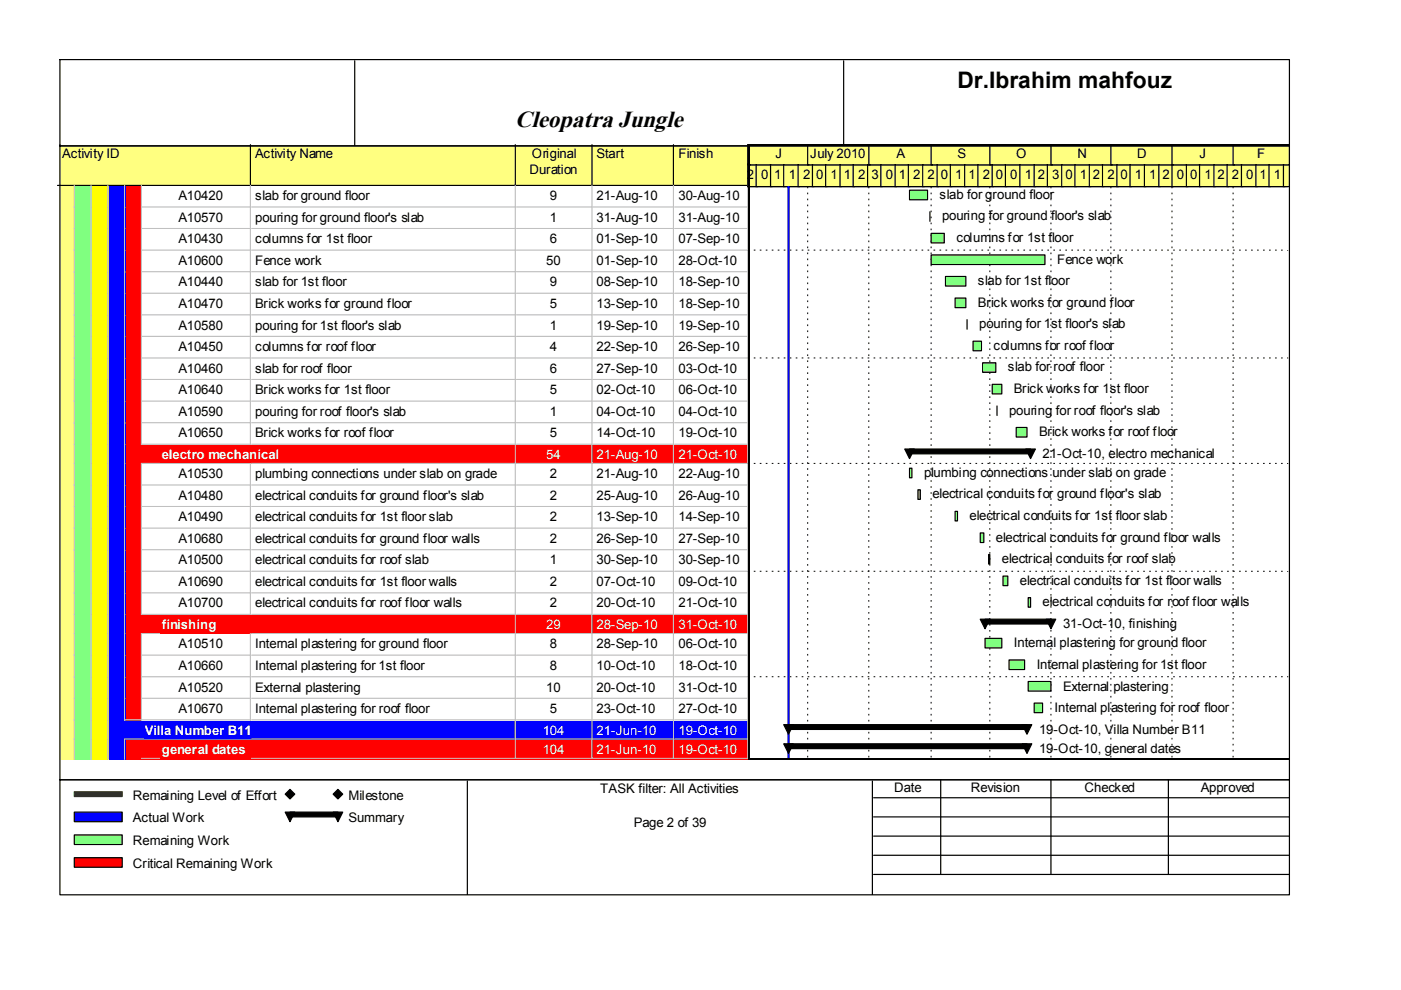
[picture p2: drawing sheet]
<svg xmlns="http://www.w3.org/2000/svg" width="297mm" height="210mm" viewBox="0 0 297 210" stroke-linecap="round" stroke-linejoin="round" font-family="sans-serif">
<defs><g id="words">
<text font-size="5" x="109.2" y="26.9">Cleopatra Jungle</text>
<text font-size="4.8" x="203" y="18.7">Dr.Ibrahim mahfouz</text>
<g font-size="2.8">
<text x="13.2" y="33.5">Activity ID</text>
<text x="54.1" y="33.5">Activity Name</text>
<text x="112.8" y="33.5">Original</text>
<text x="126.5" y="33.5">Start</text>
<text x="143.8" y="33.5">Finish</text>
<text x="164.4" y="33.5">J</text>
<text x="171.8" y="33.5">July 2010</text>
<text x="190.1" y="33.5">A</text>
<text x="203" y="33.5">S</text>
<text x="215.5" y="33.5">O</text>
<text x="228.4" y="33.5">N</text>
<text x="241.1" y="33.5">D</text>
<text x="254.3" y="33.5">J</text>
<text x="266.5" y="33.5">F</text>
<text x="112.3" y="36.8">Duration</text>
<text x="158.3" y="37.9">2</text>
<text x="161.4" y="37.9">0</text>
<text x="164.2" y="37.9">1</text>
<text x="167.2" y="37.9">1</text>
<text x="170.3" y="37.9">2</text>
<text x="173.1" y="37.9">0</text>
<text x="176.1" y="37.9">1</text>
<text x="178.9" y="37.9">1</text>
<text x="181.9" y="37.9">2</text>
<text x="184.7" y="37.9">3</text>
<text x="187.8" y="37.9">0</text>
<text x="190.6" y="37.9">1</text>
<text x="193.6" y="37.9">2</text>
<text x="196.7" y="37.9">2</text>
<text x="199.5" y="37.9">0</text>
<text x="202.5" y="37.9">1</text>
<text x="205.3" y="37.9">1</text>
<text x="208.4" y="37.9">2</text>
<text x="211.2" y="37.9">0</text>
<text x="214.2" y="37.9">0</text>
<text x="217.3" y="37.9">1</text>
<text x="220" y="37.9">2</text>
<text x="223.1" y="37.9">3</text>
<text x="225.9" y="37.9">0</text>
<text x="228.9" y="37.9">1</text>
<text x="231.7" y="37.9">2</text>
<text x="234.8" y="37.9">2</text>
<text x="237.6" y="37.9">0</text>
<text x="240.6" y="37.9">1</text>
<text x="243.7" y="37.9">1</text>
<text x="246.5" y="37.9">2</text>
<text x="249.5" y="37.9">0</text>
<text x="252.3" y="37.9">0</text>
<text x="255.4" y="37.9">1</text>
<text x="258.1" y="37.9">2</text>
<text x="261.2" y="37.9">2</text>
<text x="264.2" y="37.9">0</text>
<text x="267" y="37.9">1</text>
<text x="270.1" y="37.9">1</text>
<text x="37.8" y="42.4">A10420</text>
<text x="37.8" y="47">A10570</text>
<text x="54.1" y="42.4">slab for ground floor</text>
<text x="54.1" y="47">pouring for ground floor's slab</text>
<text x="116.6" y="42.4">9</text>
<text x="116.6" y="47">1</text>
<text x="126.5" y="42.4">21-Aug-10</text>
<text x="126.5" y="47">31-Aug-10</text>
<text x="143.8" y="42.4">30-Aug-10</text>
<text x="143.8" y="47">31-Aug-10</text>
<text x="199.2" y="42.2">slab for ground floor</text>
<text x="199.7" y="46.8">pouring for ground floor's slab</text>
<text x="37.8" y="51.6">A10430</text>
<text x="54.1" y="51.6">columns for 1st floor</text>
<text x="116.6" y="51.6">6</text>
<text x="126.5" y="51.6">01-Sep-10</text>
<text x="143.8" y="51.6">07-Sep-10</text>
<text x="202.8" y="51.3">columns for 1st floor</text>
<text x="37.8" y="56.1">A10600</text>
<text x="54.1" y="56.1">Fence work</text>
<text x="115.8" y="56.1">50</text>
<text x="126.5" y="56.1">01-Sep-10</text>
<text x="143.8" y="56.1">28-Oct-10</text>
<text x="224.1" y="55.9">Fence work</text>
<text x="37.8" y="60.7">A10440</text>
<text x="37.8" y="65.3">A10470</text>
<text x="54.1" y="60.7">slab for 1st floor</text>
<text x="54.1" y="65.3">Brick works for ground floor</text>
<text x="116.6" y="60.7">9</text>
<text x="116.6" y="65.3">5</text>
<text x="126.5" y="60.7">08-Sep-10</text>
<text x="126.5" y="65.3">13-Sep-10</text>
<text x="143.8" y="60.7">18-Sep-10</text>
<text x="143.8" y="65.3">18-Sep-10</text>
<text x="207.3" y="60.5">slab for 1st floor</text>
<text x="207.3" y="65">Brick works for ground floor</text>
<text x="37.8" y="69.9">A10580</text>
<text x="54.1" y="69.9">pouring for 1st floor's slab</text>
<text x="116.6" y="69.9">1</text>
<text x="126.5" y="69.9">19-Sep-10</text>
<text x="143.8" y="69.9">19-Sep-10</text>
<text x="207.6" y="69.6">pouring for 1st floor's slab</text>
<text x="37.8" y="74.4">A10450</text>
<text x="54.1" y="74.4">columns for roof floor</text>
<text x="116.6" y="74.4">4</text>
<text x="126.5" y="74.4">22-Sep-10</text>
<text x="143.8" y="74.4">26-Sep-10</text>
<text x="210.7" y="74.2">columns for roof floor</text>
<text x="37.8" y="79">A10460</text>
<text x="37.8" y="83.6">A10640</text>
<text x="54.1" y="79">slab for roof floor</text>
<text x="54.1" y="83.6">Brick works for 1st floor</text>
<text x="116.6" y="79">6</text>
<text x="116.6" y="83.6">5</text>
<text x="126.5" y="79">27-Sep-10</text>
<text x="126.5" y="83.6">02-Oct-10</text>
<text x="143.8" y="79">03-Oct-10</text>
<text x="143.8" y="83.6">06-Oct-10</text>
<text x="213.7" y="78.8">slab for roof floor</text>
<text x="215" y="83.3">Brick works for 1st floor</text>
<text x="37.8" y="88.2">A10590</text>
<text x="54.1" y="88.2">pouring for roof floor's slab</text>
<text x="116.6" y="88.2">1</text>
<text x="126.5" y="88.2">04-Oct-10</text>
<text x="143.8" y="88.2">04-Oct-10</text>
<text x="214" y="87.9">pouring for roof floor's slab</text>
<text x="37.8" y="92.7">A10650</text>
<text x="54.1" y="92.7">Brick works for roof floor</text>
<text x="116.6" y="92.7">5</text>
<text x="126.5" y="92.7">14-Oct-10</text>
<text x="143.8" y="92.7">19-Oct-10</text>
<text x="220.3" y="92.5">Brick works for roof floor</text>
<text x="37.8" y="101.4">A10530</text>
<text x="54.1" y="101.4">plumbing connections under slab on grade</text>
<text x="116.6" y="101.4">2</text>
<text x="126.5" y="101.4">21-Aug-10</text>
<text x="143.8" y="101.4">22-Aug-10</text>
<text x="195.9" y="101.1">plumbing connections under slab on grade</text>
<text x="221.1" y="97">21-Oct-10, electro mechanical</text>
<text x="37.8" y="105.9">A10480</text>
<text x="54.1" y="105.9">electrical conduits for ground floor's slab</text>
<text x="116.6" y="105.9">2</text>
<text x="126.5" y="105.9">25-Aug-10</text>
<text x="143.8" y="105.9">26-Aug-10</text>
<text x="197.7" y="105.7">electrical conduits for ground floor's slab</text>
<text x="37.8" y="110.5">A10490</text>
<text x="54.1" y="110.5">electrical conduits for 1st floor slab</text>
<text x="116.6" y="110.5">2</text>
<text x="126.5" y="110.5">13-Sep-10</text>
<text x="143.8" y="110.5">14-Sep-10</text>
<text x="205.6" y="110.3">electrical conduits for 1st floor slab</text>
<text x="37.8" y="115.1">A10680</text>
<text x="37.8" y="119.6">A10500</text>
<text x="54.1" y="115.1">electrical conduits for ground floor walls</text>
<text x="54.1" y="119.6">electrical conduits for roof slab</text>
<text x="116.6" y="115.1">2</text>
<text x="116.6" y="119.6">1</text>
<text x="126.5" y="115.1">26-Sep-10</text>
<text x="126.5" y="119.6">30-Sep-10</text>
<text x="143.8" y="115.1">27-Sep-10</text>
<text x="143.8" y="119.6">30-Sep-10</text>
<text x="211.2" y="114.8">electrical conduits for ground floor walls</text>
<text x="212.4" y="119.4">electrical conduits for roof slab</text>
<text x="37.8" y="124.2">A10690</text>
<text x="54.1" y="124.2">electrical conduits for 1st floor walls</text>
<text x="116.6" y="124.2">2</text>
<text x="126.5" y="124.2">07-Oct-10</text>
<text x="143.8" y="124.2">09-Oct-10</text>
<text x="216.2" y="124">electrical conduits for 1st floor walls</text>
<text x="37.8" y="128.8">A10700</text>
<text x="54.1" y="128.8">electrical conduits for roof floor walls</text>
<text x="116.6" y="128.8">2</text>
<text x="126.5" y="128.8">20-Oct-10</text>
<text x="143.8" y="128.8">21-Oct-10</text>
<text x="221.1" y="128.5">electrical conduits for roof floor walls</text>
<text x="37.8" y="137.4">A10510</text>
<text x="54.1" y="137.4">Internal plastering for ground floor</text>
<text x="116.6" y="137.4">8</text>
<text x="126.5" y="137.4">28-Sep-10</text>
<text x="143.8" y="137.4">06-Oct-10</text>
<text x="215" y="137.2">Internal plastering for ground floor</text>
<text x="225.4" y="133.1">31-Oct-10, finishing</text>
<text x="37.8" y="142.1">A10660</text>
<text x="54.1" y="142.1">Internal plastering for 1st floor</text>
<text x="116.6" y="142.1">8</text>
<text x="126.5" y="142.1">10-Oct-10</text>
<text x="143.8" y="142.1">18-Oct-10</text>
<text x="219.8" y="141.8">Internal plastering for 1st floor</text>
<text x="37.8" y="146.7">A10520</text>
<text x="54.1" y="146.7">External plastering</text>
<text x="115.8" y="146.7">10</text>
<text x="126.5" y="146.7">20-Oct-10</text>
<text x="143.8" y="146.7">31-Oct-10</text>
<text x="225.4" y="146.4">External plastering</text>
<text x="37.8" y="151.2">A10670</text>
<text x="54.1" y="151.2">Internal plastering for roof floor</text>
<text x="116.6" y="151.2">5</text>
<text x="126.5" y="151.2">23-Oct-10</text>
<text x="143.8" y="151.2">27-Oct-10</text>
<text x="220.3" y="155.5">19-Oct-10, Villa Number B11</text>
<text x="223.6" y="151">Internal plastering for roof floor</text>
<text x="220.3" y="159.6">19-Oct-10, general dates</text>
<text x="189.6" y="168">Date</text>
<text x="205.8" y="168">Revision</text>
<text x="230" y="168">Checked</text>
<text x="254.6" y="168">Approved</text>
<text x="28.2" y="169.5">Remaining Level of Effort</text>
<text x="73.9" y="169.5">Milestone</text>
<text x="127.3" y="168.2">TASK filter: All Activities</text>
<text x="28.2" y="174.3">Actual Work</text>
<text x="28.2" y="179.2">Remaining Work</text>
<text x="73.9" y="174.3">Summary</text>
<text x="134.4" y="175.3">Page 2 of 39</text>
<text x="28.2" y="184">Critical Remaining Work</text>
</g>
<g font-size="2.8" fill="#fff">
<text x="34.3" y="97.3">electro mechanical</text>
<text x="115.8" y="97.3">54</text>
<text x="126.5" y="97.3">21-Aug-10</text>
<text x="143.8" y="97.3">21-Oct-10</text>
<text x="34.3" y="133.4">finishing</text>
<text x="115.8" y="133.4">29</text>
<text x="126.5" y="133.4">28-Sep-10</text>
<text x="143.8" y="133.4">31-Oct-10</text>
<text x="30.7" y="155.8">Villa Number B11</text>
<text x="115.1" y="155.8">104</text>
<text x="126.5" y="155.8">21-Jun-10</text>
<text x="143.8" y="155.8">19-Oct-10</text>
<text x="34.3" y="159.9">general dates</text>
<text x="115.1" y="159.9">104</text>
<text x="126.5" y="159.9">21-Jun-10</text>
<text x="143.8" y="159.9">19-Oct-10</text>
</g>
</g></defs>
<path d="M12.4 30.7h40.9v8.9h-40.9z" fill="#ffff80"/>
<path d="M53.1 30.7v8.6h-40.9" fill="none" stroke="#000" stroke-width=".25"/>
<path d="M53.3 30.7h56.2v8.9h-56.2z" fill="#ffff80"/>
<path d="M109.3 30.7v8.6h-56.2" fill="none" stroke="#000" stroke-width=".25"/>
<path d="M109.5 30.7h16.2v8.9h-16.2z" fill="#ffff80"/>
<path d="M125.5 30.7v8.6h-16.2" fill="none" stroke="#000" stroke-width=".25"/>
<path d="M125.7 30.7h17.3v8.9h-17.3z" fill="#ffff80"/>
<path d="M142.8 30.7v8.6h-17.3" fill="none" stroke="#000" stroke-width=".25"/>
<path d="M143 30.7h15.8v8.9h-15.8z" fill="#ffff80"/>
<path d="M158.5 30.7v8.6h-15.7" fill="none" stroke="#000" stroke-width=".25"/>
<path d="M12.4 39.6h3.6v4.5h-3.6z" fill="#ffff80"/>
<path d="M15.8 39.3v4.8" fill="none" stroke="#c0c0c0" stroke-width=".25"/>
<path d="M16 39.6h3.6v4.5h-3.6z" fill="#80ff80"/>
<path d="M19.3 39.3v4.8" fill="none" stroke="#c0c0c0" stroke-width=".25"/>
<path d="M19.6 39.6h3.5v4.5h-3.5z" fill="#ff0"/>
<path d="M22.9 39.3v4.8" fill="none" stroke="#c0c0c0" stroke-width=".25"/>
<path d="M23.1 39.6h3.6v4.5h-3.6z" fill="#00f"/>
<path d="M26.4 39.3v4.8" fill="none" stroke="#c0c0c0" stroke-width=".25"/>
<path d="M26.7 39.6h3.5v4.5h-3.5z" fill="#f00"/>
<path d="M30 39.3v4.8" fill="none" stroke="#c0c0c0" stroke-width=".25"/>
<path d="M30.2 39.6h23.1v4.5h-23.1z" fill="#fff"/>
<path d="M53.1 39.3v4.8M30 43.9h23.4" fill="none" stroke="#c0c0c0" stroke-width=".25"/>
<g fill="#fff">
<path d="M53.3 39.6h56.2v4.5h-56.2z"/>
<path d="M53.8 39.8h54.9v4.1h-54.9z"/>
</g>
<path d="M109.3 39.3v4.6h-55.9" fill="none" stroke="#c0c0c0" stroke-width=".25"/>
<g fill="#fff">
<path d="M109.5 39.6h16.2v4.5h-16.2z"/>
<path d="M110 39.8h15v4.1h-15z"/>
</g>
<path d="M125.5 39.3v4.6h-16" fill="none" stroke="#c0c0c0" stroke-width=".25"/>
<g fill="#fff">
<path d="M125.7 39.6h17.3v4.5h-17.3z"/>
<path d="M126.2 39.8h16v4.1h-16z"/>
</g>
<path d="M142.8 39.3v4.6h-17" fill="none" stroke="#c0c0c0" stroke-width=".25"/>
<g fill="#fff">
<path d="M143 39.6h15.8v4.5h-15.8z"/>
<path d="M143.5 39.8h14.6v4.1h-14.6z"/>
</g>
<path d="M158.5 39.3v4.6h-15.5" fill="none" stroke="#c0c0c0" stroke-width=".25"/>
<path d="M12.4 44.1h3.6v4.6h-3.6z" fill="#ffff80"/>
<path d="M15.8 43.9v4.8" fill="none" stroke="#c0c0c0" stroke-width=".25"/>
<path d="M16 44.1h3.6v4.6h-3.6z" fill="#80ff80"/>
<path d="M19.3 43.9v4.8" fill="none" stroke="#c0c0c0" stroke-width=".25"/>
<path d="M19.6 44.1h3.5v4.6h-3.5z" fill="#ff0"/>
<path d="M22.9 43.9v4.8" fill="none" stroke="#c0c0c0" stroke-width=".25"/>
<path d="M23.1 44.1h3.6v4.6h-3.6z" fill="#00f"/>
<path d="M26.4 43.9v4.8" fill="none" stroke="#c0c0c0" stroke-width=".25"/>
<path d="M26.7 44.1h3.5v4.6h-3.5z" fill="#f00"/>
<path d="M30 43.9v4.8" fill="none" stroke="#c0c0c0" stroke-width=".25"/>
<path d="M30.2 44.1h23.1v4.6h-23.1z" fill="#fff"/>
<path d="M30 48.5h23.4M53.1 43.9v4.8" fill="none" stroke="#c0c0c0" stroke-width=".25"/>
<g fill="#fff">
<path d="M53.3 44.1h56.2v4.6h-56.2z"/>
<path d="M53.8 44.4h54.9v4h-54.9z"/>
</g>
<path d="M109.3 43.9v4.6h-55.9" fill="none" stroke="#c0c0c0" stroke-width=".25"/>
<g fill="#fff">
<path d="M109.5 44.1h16.2v4.6h-16.2z"/>
<path d="M110 44.4h15v4h-15z"/>
</g>
<path d="M125.5 43.9v4.6h-16" fill="none" stroke="#c0c0c0" stroke-width=".25"/>
<g fill="#fff">
<path d="M125.7 44.1h17.3v4.6h-17.3z"/>
<path d="M126.2 44.4h16v4h-16z"/>
</g>
<path d="M142.8 43.9v4.6h-17" fill="none" stroke="#c0c0c0" stroke-width=".25"/>
<g fill="#fff">
<path d="M143 44.1h15.8v4.6h-15.8z"/>
<path d="M143.5 44.4h14.6v4h-14.6z"/>
</g>
<path d="M158.5 43.9v4.6h-15.5" fill="none" stroke="#c0c0c0" stroke-width=".25"/>
<path d="M12.4 48.7h3.6v4.6h-3.6z" fill="#ffff80"/>
<path d="M15.8 48.5v4.8" fill="none" stroke="#c0c0c0" stroke-width=".25"/>
<path d="M16 48.7h3.6v4.6h-3.6z" fill="#80ff80"/>
<path d="M19.3 48.5v4.8" fill="none" stroke="#c0c0c0" stroke-width=".25"/>
<path d="M19.6 48.7h3.5v4.6h-3.5z" fill="#ff0"/>
<path d="M22.9 48.5v4.8" fill="none" stroke="#c0c0c0" stroke-width=".25"/>
<path d="M23.1 48.7h3.6v4.6h-3.6z" fill="#00f"/>
<path d="M26.4 48.5v4.8" fill="none" stroke="#c0c0c0" stroke-width=".25"/>
<path d="M26.7 48.7h3.5v4.6h-3.5z" fill="#f00"/>
<path d="M30 48.5v4.8" fill="none" stroke="#c0c0c0" stroke-width=".25"/>
<path d="M30.2 48.7h23.1v4.6h-23.1z" fill="#fff"/>
<path d="M30 53h23.4M53.1 48.5v4.8" fill="none" stroke="#c0c0c0" stroke-width=".25"/>
<g fill="#fff">
<path d="M53.3 48.7h56.2v4.6h-56.2z"/>
<path d="M53.8 49h54.9v4h-54.9z"/>
</g>
<path d="M109.3 48.5v4.5h-55.9" fill="none" stroke="#c0c0c0" stroke-width=".25"/>
<g fill="#fff">
<path d="M109.5 48.7h16.2v4.6h-16.2z"/>
<path d="M110 49h15v4h-15z"/>
</g>
<path d="M125.5 48.5v4.5h-16" fill="none" stroke="#c0c0c0" stroke-width=".25"/>
<g fill="#fff">
<path d="M125.7 48.7h17.3v4.6h-17.3z"/>
<path d="M126.2 49h16v4h-16z"/>
</g>
<path d="M142.8 48.5v4.5h-17" fill="none" stroke="#c0c0c0" stroke-width=".25"/>
<g fill="#fff">
<path d="M143 48.7h15.8v4.6h-15.8z"/>
<path d="M143.5 49h14.6v4h-14.6z"/>
</g>
<path d="M158.5 48.5v4.5h-15.5" fill="none" stroke="#c0c0c0" stroke-width=".25"/>
<path d="M12.4 53.3h3.6v4.5h-3.6z" fill="#ffff80"/>
<path d="M15.8 53v4.9" fill="none" stroke="#c0c0c0" stroke-width=".25"/>
<path d="M16 53.3h3.6v4.5h-3.6z" fill="#80ff80"/>
<path d="M19.3 53v4.9" fill="none" stroke="#c0c0c0" stroke-width=".25"/>
<path d="M19.6 53.3h3.5v4.5h-3.5z" fill="#ff0"/>
<path d="M22.9 53v4.9" fill="none" stroke="#c0c0c0" stroke-width=".25"/>
<path d="M23.1 53.3h3.6v4.5h-3.6z" fill="#00f"/>
<path d="M26.4 53v4.9" fill="none" stroke="#c0c0c0" stroke-width=".25"/>
<path d="M26.7 53.3h3.5v4.5h-3.5z" fill="#f00"/>
<path d="M30 53v4.9" fill="none" stroke="#c0c0c0" stroke-width=".25"/>
<path d="M30.2 53.3h23.1v4.5h-23.1z" fill="#fff"/>
<path d="M30 57.6h23.4M53.1 53v4.9" fill="none" stroke="#c0c0c0" stroke-width=".25"/>
<g fill="#fff">
<path d="M53.3 53.3h56.2v4.5h-56.2z"/>
<path d="M53.8 53.5h54.9v4.1h-54.9z"/>
</g>
<path d="M109.3 53v4.6h-55.9" fill="none" stroke="#c0c0c0" stroke-width=".25"/>
<g fill="#fff">
<path d="M109.5 53.3h16.2v4.5h-16.2z"/>
<path d="M110 53.5h15v4.1h-15z"/>
</g>
<path d="M125.5 53v4.6h-16" fill="none" stroke="#c0c0c0" stroke-width=".25"/>
<g fill="#fff">
<path d="M125.7 53.3h17.3v4.5h-17.3z"/>
<path d="M126.2 53.5h16v4.1h-16z"/>
</g>
<path d="M142.8 53v4.6h-17" fill="none" stroke="#c0c0c0" stroke-width=".25"/>
<g fill="#fff">
<path d="M143 53.3h15.8v4.5h-15.8z"/>
<path d="M143.5 53.5h14.6v4.1h-14.6z"/>
</g>
<path d="M158.5 53v4.6h-15.5" fill="none" stroke="#c0c0c0" stroke-width=".25"/>
<path d="M12.4 57.8h3.6v4.6h-3.6z" fill="#ffff80"/>
<path d="M15.8 57.6v4.8" fill="none" stroke="#c0c0c0" stroke-width=".25"/>
<path d="M16 57.8h3.6v4.6h-3.6z" fill="#80ff80"/>
<path d="M19.3 57.6v4.8" fill="none" stroke="#c0c0c0" stroke-width=".25"/>
<path d="M19.6 57.8h3.5v4.6h-3.5z" fill="#ff0"/>
<path d="M22.9 57.6v4.8" fill="none" stroke="#c0c0c0" stroke-width=".25"/>
<path d="M23.1 57.8h3.6v4.6h-3.6z" fill="#00f"/>
<path d="M26.4 57.6v4.8" fill="none" stroke="#c0c0c0" stroke-width=".25"/>
<path d="M26.7 57.8h3.5v4.6h-3.5z" fill="#f00"/>
<path d="M30 57.6v4.8" fill="none" stroke="#c0c0c0" stroke-width=".25"/>
<path d="M30.2 57.8h23.1v4.6h-23.1z" fill="#fff"/>
<path d="M53.1 57.6v4.8M30 62.2h23.4" fill="none" stroke="#c0c0c0" stroke-width=".25"/>
<g fill="#fff">
<path d="M53.3 57.8h56.2v4.6h-56.2z"/>
<path d="M53.8 58.1h54.9v4.1h-54.9z"/>
</g>
<path d="M109.3 57.6v4.6h-55.9" fill="none" stroke="#c0c0c0" stroke-width=".25"/>
<g fill="#fff">
<path d="M109.5 57.8h16.2v4.6h-16.2z"/>
<path d="M110 58.1h15v4.1h-15z"/>
</g>
<path d="M125.5 57.6v4.6h-16" fill="none" stroke="#c0c0c0" stroke-width=".25"/>
<g fill="#fff">
<path d="M125.7 57.8h17.3v4.6h-17.3z"/>
<path d="M126.2 58.1h16v4.1h-16z"/>
</g>
<path d="M142.8 57.6v4.6h-17" fill="none" stroke="#c0c0c0" stroke-width=".25"/>
<g fill="#fff">
<path d="M143 57.8h15.8v4.6h-15.8z"/>
<path d="M143.5 58.1h14.6v4.1h-14.6z"/>
</g>
<path d="M158.5 57.6v4.6h-15.5" fill="none" stroke="#c0c0c0" stroke-width=".25"/>
<path d="M12.4 62.4h3.6v4.6h-3.6z" fill="#ffff80"/>
<path d="M15.8 62.2v4.8" fill="none" stroke="#c0c0c0" stroke-width=".25"/>
<path d="M16 62.4h3.6v4.6h-3.6z" fill="#80ff80"/>
<path d="M19.3 62.2v4.8" fill="none" stroke="#c0c0c0" stroke-width=".25"/>
<path d="M19.6 62.4h3.5v4.6h-3.5z" fill="#ff0"/>
<path d="M22.9 62.2v4.8" fill="none" stroke="#c0c0c0" stroke-width=".25"/>
<path d="M23.1 62.4h3.6v4.6h-3.6z" fill="#00f"/>
<path d="M26.4 62.2v4.8" fill="none" stroke="#c0c0c0" stroke-width=".25"/>
<path d="M26.7 62.4h3.5v4.6h-3.5z" fill="#f00"/>
<path d="M30 62.2v4.8" fill="none" stroke="#c0c0c0" stroke-width=".25"/>
<path d="M30.2 62.4h23.1v4.6h-23.1z" fill="#fff"/>
<path d="M30 66.8h23.4M53.1 62.2v4.8" fill="none" stroke="#c0c0c0" stroke-width=".25"/>
<g fill="#fff">
<path d="M53.3 62.4h56.2v4.6h-56.2z"/>
<path d="M53.8 62.7h54.9v4h-54.9z"/>
</g>
<path d="M109.3 62.2v4.6h-55.9" fill="none" stroke="#c0c0c0" stroke-width=".25"/>
<g fill="#fff">
<path d="M109.5 62.4h16.2v4.6h-16.2z"/>
<path d="M110 62.7h15v4h-15z"/>
</g>
<path d="M125.5 62.2v4.6h-16" fill="none" stroke="#c0c0c0" stroke-width=".25"/>
<g fill="#fff">
<path d="M125.7 62.4h17.3v4.6h-17.3z"/>
<path d="M126.2 62.7h16v4h-16z"/>
</g>
<path d="M142.8 62.2v4.6h-17" fill="none" stroke="#c0c0c0" stroke-width=".25"/>
<g fill="#fff">
<path d="M143 62.4h15.8v4.6h-15.8z"/>
<path d="M143.5 62.7h14.6v4h-14.6z"/>
</g>
<path d="M158.5 62.2v4.6h-15.5" fill="none" stroke="#c0c0c0" stroke-width=".25"/>
<path d="M12.4 67h3.6v4.6h-3.6z" fill="#ffff80"/>
<path d="M15.8 66.8v4.8" fill="none" stroke="#c0c0c0" stroke-width=".25"/>
<path d="M16 67h3.6v4.6h-3.6z" fill="#80ff80"/>
<path d="M19.3 66.8v4.8" fill="none" stroke="#c0c0c0" stroke-width=".25"/>
<path d="M19.6 67h3.5v4.6h-3.5z" fill="#ff0"/>
<path d="M22.9 66.8v4.8" fill="none" stroke="#c0c0c0" stroke-width=".25"/>
<path d="M23.1 67h3.6v4.6h-3.6z" fill="#00f"/>
<path d="M26.4 66.8v4.8" fill="none" stroke="#c0c0c0" stroke-width=".25"/>
<path d="M26.7 67h3.5v4.6h-3.5z" fill="#f00"/>
<path d="M30 66.8v4.8" fill="none" stroke="#c0c0c0" stroke-width=".25"/>
<path d="M30.2 67h23.1v4.6h-23.1z" fill="#fff"/>
<path d="M30 71.3h23.4M53.1 66.8v4.8" fill="none" stroke="#c0c0c0" stroke-width=".25"/>
<g fill="#fff">
<path d="M53.3 67h56.2v4.6h-56.2z"/>
<path d="M53.8 67.2h54.9v4.1h-54.9z"/>
</g>
<path d="M109.3 66.8v4.5h-55.9" fill="none" stroke="#c0c0c0" stroke-width=".25"/>
<g fill="#fff">
<path d="M109.5 67h16.2v4.6h-16.2z"/>
<path d="M110 67.2h15v4.1h-15z"/>
</g>
<path d="M125.5 66.8v4.5h-16" fill="none" stroke="#c0c0c0" stroke-width=".25"/>
<g fill="#fff">
<path d="M125.7 67h17.3v4.6h-17.3z"/>
<path d="M126.2 67.2h16v4.1h-16z"/>
</g>
<path d="M142.8 66.8v4.5h-17" fill="none" stroke="#c0c0c0" stroke-width=".25"/>
<g fill="#fff">
<path d="M143 67h15.8v4.6h-15.8z"/>
<path d="M143.5 67.2h14.6v4.1h-14.6z"/>
</g>
<path d="M158.5 66.8v4.5h-15.5" fill="none" stroke="#c0c0c0" stroke-width=".25"/>
<path d="M12.4 71.6h3.6v4.5h-3.6z" fill="#ffff80"/>
<path d="M15.8 71.3v4.9" fill="none" stroke="#c0c0c0" stroke-width=".25"/>
<path d="M16 71.6h3.6v4.5h-3.6z" fill="#80ff80"/>
<path d="M19.3 71.3v4.9" fill="none" stroke="#c0c0c0" stroke-width=".25"/>
<path d="M19.6 71.6h3.5v4.5h-3.5z" fill="#ff0"/>
<path d="M22.9 71.3v4.9" fill="none" stroke="#c0c0c0" stroke-width=".25"/>
<path d="M23.1 71.6h3.6v4.5h-3.6z" fill="#00f"/>
<path d="M26.4 71.3v4.9" fill="none" stroke="#c0c0c0" stroke-width=".25"/>
<path d="M26.7 71.6h3.5v4.5h-3.5z" fill="#f00"/>
<path d="M30 71.3v4.9" fill="none" stroke="#c0c0c0" stroke-width=".25"/>
<path d="M30.2 71.6h23.1v4.5h-23.1z" fill="#fff"/>
<path d="M30 75.9h23.4M53.1 71.3v4.9" fill="none" stroke="#c0c0c0" stroke-width=".25"/>
<g fill="#fff">
<path d="M53.3 71.6h56.2v4.5h-56.2z"/>
<path d="M53.8 71.8h54.9v4.1h-54.9z"/>
</g>
<path d="M109.3 71.3v4.6h-55.9" fill="none" stroke="#c0c0c0" stroke-width=".25"/>
<g fill="#fff">
<path d="M109.5 71.6h16.2v4.5h-16.2z"/>
<path d="M110 71.8h15v4.1h-15z"/>
</g>
<path d="M125.5 71.3v4.6h-16" fill="none" stroke="#c0c0c0" stroke-width=".25"/>
<g fill="#fff">
<path d="M125.7 71.6h17.3v4.5h-17.3z"/>
<path d="M126.2 71.8h16v4.1h-16z"/>
</g>
<path d="M142.8 71.3v4.6h-17" fill="none" stroke="#c0c0c0" stroke-width=".25"/>
<g fill="#fff">
<path d="M143 71.6h15.8v4.5h-15.8z"/>
<path d="M143.5 71.8h14.6v4.1h-14.6z"/>
</g>
<path d="M158.5 71.3v4.6h-15.5" fill="none" stroke="#c0c0c0" stroke-width=".25"/>
<path d="M12.4 76.1h3.6v4.6h-3.6z" fill="#ffff80"/>
<path d="M15.8 75.9v4.8" fill="none" stroke="#c0c0c0" stroke-width=".25"/>
<path d="M16 76.1h3.6v4.6h-3.6z" fill="#80ff80"/>
<path d="M19.3 75.9v4.8" fill="none" stroke="#c0c0c0" stroke-width=".25"/>
<path d="M19.6 76.1h3.5v4.6h-3.5z" fill="#ff0"/>
<path d="M22.9 75.9v4.8" fill="none" stroke="#c0c0c0" stroke-width=".25"/>
<path d="M23.1 76.1h3.6v4.6h-3.6z" fill="#00f"/>
<path d="M26.4 75.9v4.8" fill="none" stroke="#c0c0c0" stroke-width=".25"/>
<path d="M26.7 76.1h3.5v4.6h-3.5z" fill="#f00"/>
<path d="M30 75.9v4.8" fill="none" stroke="#c0c0c0" stroke-width=".25"/>
<path d="M30.2 76.1h23.1v4.6h-23.1z" fill="#fff"/>
<path d="M53.1 75.9v4.8M30 80.5h23.4" fill="none" stroke="#c0c0c0" stroke-width=".25"/>
<g fill="#fff">
<path d="M53.3 76.1h56.2v4.6h-56.2z"/>
<path d="M53.8 76.4h54.9v4h-54.9z"/>
</g>
<path d="M109.3 75.9v4.6h-55.9" fill="none" stroke="#c0c0c0" stroke-width=".25"/>
<g fill="#fff">
<path d="M109.5 76.1h16.2v4.6h-16.2z"/>
<path d="M110 76.4h15v4h-15z"/>
</g>
<path d="M125.5 75.9v4.6h-16" fill="none" stroke="#c0c0c0" stroke-width=".25"/>
<g fill="#fff">
<path d="M125.7 76.1h17.3v4.6h-17.3z"/>
<path d="M126.2 76.4h16v4h-16z"/>
</g>
<path d="M142.8 75.9v4.6h-17" fill="none" stroke="#c0c0c0" stroke-width=".25"/>
<g fill="#fff">
<path d="M143 76.1h15.8v4.6h-15.8z"/>
<path d="M143.5 76.4h14.6v4h-14.6z"/>
</g>
<path d="M158.5 75.9v4.6h-15.5" fill="none" stroke="#c0c0c0" stroke-width=".25"/>
<path d="M12.4 80.7h3.6v4.6h-3.6z" fill="#ffff80"/>
<path d="M15.8 80.5v4.8" fill="none" stroke="#c0c0c0" stroke-width=".25"/>
<path d="M16 80.7h3.6v4.6h-3.6z" fill="#80ff80"/>
<path d="M19.3 80.5v4.8" fill="none" stroke="#c0c0c0" stroke-width=".25"/>
<path d="M19.6 80.7h3.5v4.6h-3.5z" fill="#ff0"/>
<path d="M22.9 80.5v4.8" fill="none" stroke="#c0c0c0" stroke-width=".25"/>
<path d="M23.1 80.7h3.6v4.6h-3.6z" fill="#00f"/>
<path d="M26.4 80.5v4.8" fill="none" stroke="#c0c0c0" stroke-width=".25"/>
<path d="M26.7 80.7h3.5v4.6h-3.5z" fill="#f00"/>
<path d="M30 80.5v4.8" fill="none" stroke="#c0c0c0" stroke-width=".25"/>
<path d="M30.2 80.7h23.1v4.6h-23.1z" fill="#fff"/>
<path d="M30 85h23.4M53.1 80.5v4.8" fill="none" stroke="#c0c0c0" stroke-width=".25"/>
<g fill="#fff">
<path d="M53.3 80.7h56.2v4.6h-56.2z"/>
<path d="M53.8 81h54.9v4h-54.9z"/>
</g>
<path d="M109.3 80.5v4.5h-55.9" fill="none" stroke="#c0c0c0" stroke-width=".25"/>
<g fill="#fff">
<path d="M109.5 80.7h16.2v4.6h-16.2z"/>
<path d="M110 81h15v4h-15z"/>
</g>
<path d="M125.5 80.5v4.5h-16" fill="none" stroke="#c0c0c0" stroke-width=".25"/>
<g fill="#fff">
<path d="M125.7 80.7h17.3v4.6h-17.3z"/>
<path d="M126.2 81h16v4h-16z"/>
</g>
<path d="M142.8 80.5v4.5h-17" fill="none" stroke="#c0c0c0" stroke-width=".25"/>
<g fill="#fff">
<path d="M143 80.7h15.8v4.6h-15.8z"/>
<path d="M143.5 81h14.6v4h-14.6z"/>
</g>
<path d="M158.5 80.5v4.5h-15.5" fill="none" stroke="#c0c0c0" stroke-width=".25"/>
<path d="M12.4 85.3h3.6v4.5h-3.6z" fill="#ffff80"/>
<path d="M15.8 85v4.9" fill="none" stroke="#c0c0c0" stroke-width=".25"/>
<path d="M16 85.3h3.6v4.5h-3.6z" fill="#80ff80"/>
<path d="M19.3 85v4.9" fill="none" stroke="#c0c0c0" stroke-width=".25"/>
<path d="M19.6 85.3h3.5v4.5h-3.5z" fill="#ff0"/>
<path d="M22.9 85v4.9" fill="none" stroke="#c0c0c0" stroke-width=".25"/>
<path d="M23.1 85.3h3.6v4.5h-3.6z" fill="#00f"/>
<path d="M26.4 85v4.9" fill="none" stroke="#c0c0c0" stroke-width=".25"/>
<path d="M26.7 85.3h3.5v4.5h-3.5z" fill="#f00"/>
<path d="M30 85v4.9" fill="none" stroke="#c0c0c0" stroke-width=".25"/>
<path d="M30.2 85.3h23.1v4.5h-23.1z" fill="#fff"/>
<path d="M30 89.6h23.4M53.1 85v4.9" fill="none" stroke="#c0c0c0" stroke-width=".25"/>
<g fill="#fff">
<path d="M53.3 85.3h56.2v4.5h-56.2z"/>
<path d="M53.8 85.5h54.9v4.1h-54.9z"/>
</g>
<path d="M109.3 85v4.6h-55.9" fill="none" stroke="#c0c0c0" stroke-width=".25"/>
<g fill="#fff">
<path d="M109.5 85.3h16.2v4.5h-16.2z"/>
<path d="M110 85.5h15v4.1h-15z"/>
</g>
<path d="M125.5 85v4.6h-16" fill="none" stroke="#c0c0c0" stroke-width=".25"/>
<g fill="#fff">
<path d="M125.7 85.3h17.3v4.5h-17.3z"/>
<path d="M126.2 85.5h16v4.1h-16z"/>
</g>
<path d="M142.8 85v4.6h-17" fill="none" stroke="#c0c0c0" stroke-width=".25"/>
<g fill="#fff">
<path d="M143 85.3h15.8v4.5h-15.8z"/>
<path d="M143.5 85.5h14.6v4.1h-14.6z"/>
</g>
<path d="M158.5 85v4.6h-15.5" fill="none" stroke="#c0c0c0" stroke-width=".25"/>
<path d="M12.4 89.8h3.6v4.6h-3.6z" fill="#ffff80"/>
<path d="M15.8 89.6v4.8" fill="none" stroke="#c0c0c0" stroke-width=".25"/>
<path d="M16 89.8h3.6v4.6h-3.6z" fill="#80ff80"/>
<path d="M19.3 89.6v4.8" fill="none" stroke="#c0c0c0" stroke-width=".25"/>
<path d="M19.6 89.8h3.5v4.6h-3.5z" fill="#ff0"/>
<path d="M22.9 89.6v4.8" fill="none" stroke="#c0c0c0" stroke-width=".25"/>
<path d="M23.1 89.8h3.6v4.6h-3.6z" fill="#00f"/>
<path d="M26.4 89.6v4.8" fill="none" stroke="#c0c0c0" stroke-width=".25"/>
<path d="M26.7 89.8h3.5v4.6h-3.5z" fill="#f00"/>
<path d="M30 89.6v4.8" fill="none" stroke="#c0c0c0" stroke-width=".25"/>
<path d="M30.2 89.8h23.1v4.6h-23.1z" fill="#fff"/>
<path d="M30 94.2h23.4M53.1 89.6v4.8" fill="none" stroke="#c0c0c0" stroke-width=".25"/>
<g fill="#fff">
<path d="M53.3 89.8h56.2v4.6h-56.2z"/>
<path d="M53.8 90.1h54.9v4.1h-54.9z"/>
</g>
<path d="M109.3 89.6v4.6h-55.9" fill="none" stroke="#c0c0c0" stroke-width=".25"/>
<g fill="#fff">
<path d="M109.5 89.8h16.2v4.6h-16.2z"/>
<path d="M110 90.1h15v4.1h-15z"/>
</g>
<path d="M125.5 89.6v4.6h-16" fill="none" stroke="#c0c0c0" stroke-width=".25"/>
<g fill="#fff">
<path d="M125.7 89.8h17.3v4.6h-17.3z"/>
<path d="M126.2 90.1h16v4.1h-16z"/>
</g>
<path d="M142.8 89.6v4.6h-17" fill="none" stroke="#c0c0c0" stroke-width=".25"/>
<g fill="#fff">
<path d="M143 89.8h15.8v4.6h-15.8z"/>
<path d="M143.5 90.1h14.6v4.1h-14.6z"/>
</g>
<path d="M158.5 89.6v4.6h-15.5" fill="none" stroke="#c0c0c0" stroke-width=".25"/>
<path d="M12.4 94.4h3.6v4.1h-3.6z" fill="#ffff80"/>
<path d="M15.8 94.2v4.3" fill="none" stroke="#c0c0c0" stroke-width=".25"/>
<path d="M16 94.4h3.6v4.1h-3.6z" fill="#80ff80"/>
<path d="M19.3 94.2v4.3" fill="none" stroke="#c0c0c0" stroke-width=".25"/>
<path d="M19.6 94.4h3.5v4.1h-3.5z" fill="#ff0"/>
<path d="M22.9 94.2v4.3" fill="none" stroke="#c0c0c0" stroke-width=".25"/>
<path d="M23.1 94.4h3.6v4.1h-3.6z" fill="#00f"/>
<path d="M26.4 94.2v4.3" fill="none" stroke="#c0c0c0" stroke-width=".25"/>
<path d="M26.7 94.4h26.6v4.1h-26.6z" fill="#f00"/>
<path d="M30 98.3h23.4" fill="none" stroke="#c0c0c0" stroke-width=".25"/>
<g fill="#f00">
<path d="M53.3 94.4h56.2v4.1h-56.2z"/>
<path d="M34 94.7h74.7v3.5h-74.7z"/>
</g>
<path d="M109.3 94.2v4.1h-55.9" fill="none" stroke="#c0c0c0" stroke-width=".25"/>
<g fill="#f00">
<path d="M109.5 94.4h16.2v4.1h-16.2z"/>
<path d="M110 94.7h15v3.5h-15z"/>
</g>
<path d="M125.5 94.2v4.1h-16" fill="none" stroke="#c0c0c0" stroke-width=".25"/>
<g fill="#f00">
<path d="M125.7 94.4h17.3v4.1h-17.3z"/>
<path d="M126.2 94.7h16v3.5h-16z"/>
</g>
<path d="M142.8 94.2v4.1h-17" fill="none" stroke="#c0c0c0" stroke-width=".25"/>
<g fill="#f00">
<path d="M143 94.4h15.8v4.1h-15.8z"/>
<path d="M143.5 94.7h14.6v3.5h-14.6z"/>
</g>
<path d="M158.5 94.2v4.1h-15.5" fill="none" stroke="#c0c0c0" stroke-width=".25"/>
<path d="M12.4 98.5h3.6v4.6h-3.6z" fill="#ffff80"/>
<path d="M15.8 98.3v4.8" fill="none" stroke="#c0c0c0" stroke-width=".25"/>
<path d="M16 98.5h3.6v4.6h-3.6z" fill="#80ff80"/>
<path d="M19.3 98.3v4.8" fill="none" stroke="#c0c0c0" stroke-width=".25"/>
<path d="M19.6 98.5h3.5v4.6h-3.5z" fill="#ff0"/>
<path d="M22.9 98.3v4.8" fill="none" stroke="#c0c0c0" stroke-width=".25"/>
<path d="M23.1 98.5h3.6v4.6h-3.6z" fill="#00f"/>
<path d="M26.4 98.3v4.8" fill="none" stroke="#c0c0c0" stroke-width=".25"/>
<path d="M26.7 98.5h3.5v4.6h-3.5z" fill="#f00"/>
<path d="M30 98.3v4.8" fill="none" stroke="#c0c0c0" stroke-width=".25"/>
<path d="M30.2 98.5h23.1v4.6h-23.1z" fill="#fff"/>
<path d="M53.1 98.3v4.8M30 102.8h23.4" fill="none" stroke="#c0c0c0" stroke-width=".25"/>
<g fill="#fff">
<path d="M53.3 98.5h56.2v4.6h-56.2z"/>
<path d="M53.8 98.7h54.9v4.1h-54.9z"/>
</g>
<path d="M109.3 98.3v4.5h-55.9" fill="none" stroke="#c0c0c0" stroke-width=".25"/>
<g fill="#fff">
<path d="M109.5 98.5h16.2v4.6h-16.2z"/>
<path d="M110 98.7h15v4.1h-15z"/>
</g>
<path d="M125.5 98.3v4.5h-16" fill="none" stroke="#c0c0c0" stroke-width=".25"/>
<g fill="#fff">
<path d="M125.7 98.5h17.3v4.6h-17.3z"/>
<path d="M126.2 98.7h16v4.1h-16z"/>
</g>
<path d="M142.8 98.3v4.5h-17" fill="none" stroke="#c0c0c0" stroke-width=".25"/>
<g fill="#fff">
<path d="M143 98.5h15.8v4.6h-15.8z"/>
<path d="M143.5 98.7h14.6v4.1h-14.6z"/>
</g>
<path d="M158.5 98.3v4.5h-15.5" fill="none" stroke="#c0c0c0" stroke-width=".25"/>
<path d="M12.4 103.1h3.6v4.5h-3.6z" fill="#ffff80"/>
<path d="M15.8 102.8v4.9" fill="none" stroke="#c0c0c0" stroke-width=".25"/>
<path d="M16 103.1h3.6v4.5h-3.6z" fill="#80ff80"/>
<path d="M19.3 102.8v4.9" fill="none" stroke="#c0c0c0" stroke-width=".25"/>
<path d="M19.6 103.1h3.5v4.5h-3.5z" fill="#ff0"/>
<path d="M22.9 102.8v4.9" fill="none" stroke="#c0c0c0" stroke-width=".25"/>
<path d="M23.1 103.1h3.6v4.5h-3.6z" fill="#00f"/>
<path d="M26.4 102.8v4.9" fill="none" stroke="#c0c0c0" stroke-width=".25"/>
<path d="M26.7 103.1h3.5v4.5h-3.5z" fill="#f00"/>
<path d="M30 102.8v4.9" fill="none" stroke="#c0c0c0" stroke-width=".25"/>
<path d="M30.2 103.1h23.1v4.5h-23.1z" fill="#fff"/>
<path d="M30 107.4h23.4M53.1 102.8v4.9" fill="none" stroke="#c0c0c0" stroke-width=".25"/>
<g fill="#fff">
<path d="M53.3 103.1h56.2v4.5h-56.2z"/>
<path d="M53.8 103.3h54.9v4.1h-54.9z"/>
</g>
<path d="M109.3 102.8v4.6h-55.9" fill="none" stroke="#c0c0c0" stroke-width=".25"/>
<g fill="#fff">
<path d="M109.5 103.1h16.2v4.5h-16.2z"/>
<path d="M110 103.3h15v4.1h-15z"/>
</g>
<path d="M125.5 102.8v4.6h-16" fill="none" stroke="#c0c0c0" stroke-width=".25"/>
<g fill="#fff">
<path d="M125.7 103.1h17.3v4.5h-17.3z"/>
<path d="M126.2 103.3h16v4.1h-16z"/>
</g>
<path d="M142.8 102.8v4.6h-17" fill="none" stroke="#c0c0c0" stroke-width=".25"/>
<g fill="#fff">
<path d="M143 103.1h15.8v4.5h-15.8z"/>
<path d="M143.5 103.3h14.6v4.1h-14.6z"/>
</g>
<path d="M158.5 102.8v4.6h-15.5" fill="none" stroke="#c0c0c0" stroke-width=".25"/>
<path d="M12.4 107.6h3.6v4.6h-3.6z" fill="#ffff80"/>
<path d="M15.8 107.4v4.8" fill="none" stroke="#c0c0c0" stroke-width=".25"/>
<path d="M16 107.6h3.6v4.6h-3.6z" fill="#80ff80"/>
<path d="M19.3 107.4v4.8" fill="none" stroke="#c0c0c0" stroke-width=".25"/>
<path d="M19.6 107.6h3.5v4.6h-3.5z" fill="#ff0"/>
<path d="M22.9 107.4v4.8" fill="none" stroke="#c0c0c0" stroke-width=".25"/>
<path d="M23.1 107.6h3.6v4.6h-3.6z" fill="#00f"/>
<path d="M26.4 107.4v4.8" fill="none" stroke="#c0c0c0" stroke-width=".25"/>
<path d="M26.7 107.6h3.5v4.6h-3.5z" fill="#f00"/>
<path d="M30 107.4v4.8" fill="none" stroke="#c0c0c0" stroke-width=".25"/>
<path d="M30.2 107.6h23.1v4.6h-23.1z" fill="#fff"/>
<path d="M30 112h23.4M53.1 107.4v4.8" fill="none" stroke="#c0c0c0" stroke-width=".25"/>
<g fill="#fff">
<path d="M53.3 107.6h56.2v4.6h-56.2z"/>
<path d="M53.8 107.9h54.9v4h-54.9z"/>
</g>
<path d="M109.3 107.4v4.6h-55.9" fill="none" stroke="#c0c0c0" stroke-width=".25"/>
<g fill="#fff">
<path d="M109.5 107.6h16.2v4.6h-16.2z"/>
<path d="M110 107.9h15v4h-15z"/>
</g>
<path d="M125.5 107.4v4.6h-16" fill="none" stroke="#c0c0c0" stroke-width=".25"/>
<g fill="#fff">
<path d="M125.7 107.6h17.3v4.6h-17.3z"/>
<path d="M126.2 107.9h16v4h-16z"/>
</g>
<path d="M142.8 107.4v4.6h-17" fill="none" stroke="#c0c0c0" stroke-width=".25"/>
<g fill="#fff">
<path d="M143 107.6h15.8v4.6h-15.8z"/>
<path d="M143.5 107.9h14.6v4h-14.6z"/>
</g>
<path d="M158.5 107.4v4.6h-15.5" fill="none" stroke="#c0c0c0" stroke-width=".25"/>
<path d="M12.4 112.2h3.6v4.6h-3.6z" fill="#ffff80"/>
<path d="M15.8 112v4.8" fill="none" stroke="#c0c0c0" stroke-width=".25"/>
<path d="M16 112.2h3.6v4.6h-3.6z" fill="#80ff80"/>
<path d="M19.3 112v4.8" fill="none" stroke="#c0c0c0" stroke-width=".25"/>
<path d="M19.6 112.2h3.5v4.6h-3.5z" fill="#ff0"/>
<path d="M22.9 112v4.8" fill="none" stroke="#c0c0c0" stroke-width=".25"/>
<path d="M23.1 112.2h3.6v4.6h-3.6z" fill="#00f"/>
<path d="M26.4 112v4.8" fill="none" stroke="#c0c0c0" stroke-width=".25"/>
<path d="M26.7 112.2h3.5v4.6h-3.5z" fill="#f00"/>
<path d="M30 112v4.8" fill="none" stroke="#c0c0c0" stroke-width=".25"/>
<path d="M30.2 112.2h23.1v4.6h-23.1z" fill="#fff"/>
<path d="M30 116.5h23.4M53.1 112v4.8" fill="none" stroke="#c0c0c0" stroke-width=".25"/>
<g fill="#fff">
<path d="M53.3 112.2h56.2v4.6h-56.2z"/>
<path d="M53.8 112.5h54.9v4h-54.9z"/>
</g>
<path d="M109.3 112v4.5h-55.9" fill="none" stroke="#c0c0c0" stroke-width=".25"/>
<g fill="#fff">
<path d="M109.5 112.2h16.2v4.6h-16.2z"/>
<path d="M110 112.5h15v4h-15z"/>
</g>
<path d="M125.5 112v4.5h-16" fill="none" stroke="#c0c0c0" stroke-width=".25"/>
<g fill="#fff">
<path d="M125.7 112.2h17.3v4.6h-17.3z"/>
<path d="M126.2 112.5h16v4h-16z"/>
</g>
<path d="M142.8 112v4.5h-17" fill="none" stroke="#c0c0c0" stroke-width=".25"/>
<g fill="#fff">
<path d="M143 112.2h15.8v4.6h-15.8z"/>
<path d="M143.5 112.5h14.6v4h-14.6z"/>
</g>
<path d="M158.5 112v4.5h-15.5" fill="none" stroke="#c0c0c0" stroke-width=".25"/>
<path d="M12.4 116.8h3.6v4.5h-3.6z" fill="#ffff80"/>
<path d="M15.8 116.5v4.9" fill="none" stroke="#c0c0c0" stroke-width=".25"/>
<path d="M16 116.8h3.6v4.5h-3.6z" fill="#80ff80"/>
<path d="M19.3 116.5v4.9" fill="none" stroke="#c0c0c0" stroke-width=".25"/>
<path d="M19.6 116.8h3.5v4.5h-3.5z" fill="#ff0"/>
<path d="M22.9 116.5v4.9" fill="none" stroke="#c0c0c0" stroke-width=".25"/>
<path d="M23.1 116.8h3.6v4.5h-3.6z" fill="#00f"/>
<path d="M26.4 116.5v4.9" fill="none" stroke="#c0c0c0" stroke-width=".25"/>
<path d="M26.7 116.8h3.5v4.5h-3.5z" fill="#f00"/>
<path d="M30 116.5v4.9" fill="none" stroke="#c0c0c0" stroke-width=".25"/>
<path d="M30.2 116.8h23.1v4.5h-23.1z" fill="#fff"/>
<path d="M53.1 116.5v4.9M30 121.1h23.4" fill="none" stroke="#c0c0c0" stroke-width=".25"/>
<g fill="#fff">
<path d="M53.3 116.8h56.2v4.5h-56.2z"/>
<path d="M53.8 117h54.9v4.1h-54.9z"/>
</g>
<path d="M109.3 116.5v4.6h-55.9" fill="none" stroke="#c0c0c0" stroke-width=".25"/>
<g fill="#fff">
<path d="M109.5 116.8h16.2v4.5h-16.2z"/>
<path d="M110 117h15v4.1h-15z"/>
</g>
<path d="M125.5 116.5v4.6h-16" fill="none" stroke="#c0c0c0" stroke-width=".25"/>
<g fill="#fff">
<path d="M125.7 116.8h17.3v4.5h-17.3z"/>
<path d="M126.2 117h16v4.1h-16z"/>
</g>
<path d="M142.8 116.5v4.6h-17" fill="none" stroke="#c0c0c0" stroke-width=".25"/>
<g fill="#fff">
<path d="M143 116.8h15.8v4.5h-15.8z"/>
<path d="M143.5 117h14.6v4.1h-14.6z"/>
</g>
<path d="M158.5 116.5v4.6h-15.5" fill="none" stroke="#c0c0c0" stroke-width=".25"/>
<path d="M12.4 121.3h3.6v4.6h-3.6z" fill="#ffff80"/>
<path d="M15.8 121.1v4.9" fill="none" stroke="#c0c0c0" stroke-width=".25"/>
<path d="M16 121.3h3.6v4.6h-3.6z" fill="#80ff80"/>
<path d="M19.3 121.1v4.9" fill="none" stroke="#c0c0c0" stroke-width=".25"/>
<path d="M19.6 121.3h3.5v4.6h-3.5z" fill="#ff0"/>
<path d="M22.9 121.1v4.9" fill="none" stroke="#c0c0c0" stroke-width=".25"/>
<path d="M23.1 121.3h3.6v4.6h-3.6z" fill="#00f"/>
<path d="M26.4 121.1v4.9" fill="none" stroke="#c0c0c0" stroke-width=".25"/>
<path d="M26.7 121.3h3.5v4.6h-3.5z" fill="#f00"/>
<path d="M30 121.1v4.9" fill="none" stroke="#c0c0c0" stroke-width=".25"/>
<path d="M30.2 121.3h23.1v4.6h-23.1z" fill="#fff"/>
<path d="M30 125.7h23.4M53.1 121.1v4.9" fill="none" stroke="#c0c0c0" stroke-width=".25"/>
<g fill="#fff">
<path d="M53.3 121.3h56.2v4.6h-56.2z"/>
<path d="M53.8 121.6h54.9v4.1h-54.9z"/>
</g>
<path d="M109.3 121.1v4.6h-55.9" fill="none" stroke="#c0c0c0" stroke-width=".25"/>
<g fill="#fff">
<path d="M109.5 121.3h16.2v4.6h-16.2z"/>
<path d="M110 121.6h15v4.1h-15z"/>
</g>
<path d="M125.5 121.1v4.6h-16" fill="none" stroke="#c0c0c0" stroke-width=".25"/>
<g fill="#fff">
<path d="M125.7 121.3h17.3v4.6h-17.3z"/>
<path d="M126.2 121.6h16v4.1h-16z"/>
</g>
<path d="M142.8 121.1v4.6h-17" fill="none" stroke="#c0c0c0" stroke-width=".25"/>
<g fill="#fff">
<path d="M143 121.3h15.8v4.6h-15.8z"/>
<path d="M143.5 121.6h14.6v4.1h-14.6z"/>
</g>
<path d="M158.5 121.1v4.6h-15.5" fill="none" stroke="#c0c0c0" stroke-width=".25"/>
<path d="M12.4 125.9h3.6v4.6h-3.6z" fill="#ffff80"/>
<path d="M15.8 125.7v4.8" fill="none" stroke="#c0c0c0" stroke-width=".25"/>
<path d="M16 125.9h3.6v4.6h-3.6z" fill="#80ff80"/>
<path d="M19.3 125.7v4.8" fill="none" stroke="#c0c0c0" stroke-width=".25"/>
<path d="M19.6 125.9h3.5v4.6h-3.5z" fill="#ff0"/>
<path d="M22.9 125.7v4.8" fill="none" stroke="#c0c0c0" stroke-width=".25"/>
<path d="M23.1 125.9h3.6v4.6h-3.6z" fill="#00f"/>
<path d="M26.4 125.7v4.8" fill="none" stroke="#c0c0c0" stroke-width=".25"/>
<path d="M26.7 125.9h3.5v4.6h-3.5z" fill="#f00"/>
<path d="M30 125.7v4.8" fill="none" stroke="#c0c0c0" stroke-width=".25"/>
<path d="M30.2 125.9h23.1v4.6h-23.1z" fill="#fff"/>
<path d="M30 130.3h23.4M53.1 125.7v4.8" fill="none" stroke="#c0c0c0" stroke-width=".25"/>
<g fill="#fff">
<path d="M53.3 125.9h56.2v4.6h-56.2z"/>
<path d="M53.8 126.2h54.9v4h-54.9z"/>
</g>
<path d="M109.3 125.7v4.6h-55.9" fill="none" stroke="#c0c0c0" stroke-width=".25"/>
<g fill="#fff">
<path d="M109.5 125.9h16.2v4.6h-16.2z"/>
<path d="M110 126.2h15v4h-15z"/>
</g>
<path d="M125.5 125.7v4.6h-16" fill="none" stroke="#c0c0c0" stroke-width=".25"/>
<g fill="#fff">
<path d="M125.7 125.9h17.3v4.6h-17.3z"/>
<path d="M126.2 126.2h16v4h-16z"/>
</g>
<path d="M142.8 125.7v4.6h-17" fill="none" stroke="#c0c0c0" stroke-width=".25"/>
<g fill="#fff">
<path d="M143 125.9h15.8v4.6h-15.8z"/>
<path d="M143.5 126.2h14.6v4h-14.6z"/>
</g>
<path d="M158.5 125.7v4.6h-15.5" fill="none" stroke="#c0c0c0" stroke-width=".25"/>
<path d="M12.4 130.5h3.6v4h-3.6z" fill="#ffff80"/>
<path d="M15.8 130.3v4.3" fill="none" stroke="#c0c0c0" stroke-width=".25"/>
<path d="M16 130.5h3.6v4h-3.6z" fill="#80ff80"/>
<path d="M19.3 130.3v4.3" fill="none" stroke="#c0c0c0" stroke-width=".25"/>
<path d="M19.6 130.5h3.5v4h-3.5z" fill="#ff0"/>
<path d="M22.9 130.3v4.3" fill="none" stroke="#c0c0c0" stroke-width=".25"/>
<path d="M23.1 130.5h3.6v4h-3.6z" fill="#00f"/>
<path d="M26.4 130.3v4.3" fill="none" stroke="#c0c0c0" stroke-width=".25"/>
<path d="M26.7 130.5h26.6v4h-26.6z" fill="#f00"/>
<path d="M30 134.3h23.4" fill="none" stroke="#c0c0c0" stroke-width=".25"/>
<g fill="#f00">
<path d="M53.3 130.5h56.2v4h-56.2z"/>
<path d="M34 130.7h74.7v3.6h-74.7z"/>
</g>
<path d="M109.3 130.3v4h-55.9" fill="none" stroke="#c0c0c0" stroke-width=".25"/>
<g fill="#f00">
<path d="M109.5 130.5h16.2v4h-16.2z"/>
<path d="M110 130.7h15v3.6h-15z"/>
</g>
<path d="M125.5 130.3v4h-16" fill="none" stroke="#c0c0c0" stroke-width=".25"/>
<g fill="#f00">
<path d="M125.7 130.5h17.3v4h-17.3z"/>
<path d="M126.2 130.7h16v3.6h-16z"/>
</g>
<path d="M142.8 130.3v4h-17" fill="none" stroke="#c0c0c0" stroke-width=".25"/>
<g fill="#f00">
<path d="M143 130.5h15.8v4h-15.8z"/>
<path d="M143.5 130.7h14.6v3.6h-14.6z"/>
</g>
<path d="M158.5 130.3v4h-15.5" fill="none" stroke="#c0c0c0" stroke-width=".25"/>
<path d="M12.4 134.5h3.6v4.6h-3.6z" fill="#ffff80"/>
<path d="M15.8 134.3v4.9" fill="none" stroke="#c0c0c0" stroke-width=".25"/>
<path d="M16 134.5h3.6v4.6h-3.6z" fill="#80ff80"/>
<path d="M19.3 134.3v4.9" fill="none" stroke="#c0c0c0" stroke-width=".25"/>
<path d="M19.6 134.5h3.5v4.6h-3.5z" fill="#ff0"/>
<path d="M22.9 134.3v4.9" fill="none" stroke="#c0c0c0" stroke-width=".25"/>
<path d="M23.1 134.5h3.6v4.6h-3.6z" fill="#00f"/>
<path d="M26.4 134.3v4.9" fill="none" stroke="#c0c0c0" stroke-width=".25"/>
<path d="M26.7 134.5h3.5v4.6h-3.5z" fill="#f00"/>
<path d="M30 134.3v4.9" fill="none" stroke="#c0c0c0" stroke-width=".25"/>
<path d="M30.2 134.5h23.1v4.6h-23.1z" fill="#fff"/>
<path d="M30 138.9h23.4M53.1 134.3v4.9" fill="none" stroke="#c0c0c0" stroke-width=".25"/>
<g fill="#fff">
<path d="M53.3 134.5h56.2v4.6h-56.2z"/>
<path d="M53.8 134.8h54.9v4.1h-54.9z"/>
</g>
<path d="M109.3 134.3v4.6h-55.9" fill="none" stroke="#c0c0c0" stroke-width=".25"/>
<g fill="#fff">
<path d="M109.5 134.5h16.2v4.6h-16.2z"/>
<path d="M110 134.8h15v4.1h-15z"/>
</g>
<path d="M125.5 134.3v4.6h-16" fill="none" stroke="#c0c0c0" stroke-width=".25"/>
<g fill="#fff">
<path d="M125.7 134.5h17.3v4.6h-17.3z"/>
<path d="M126.2 134.8h16v4.1h-16z"/>
</g>
<path d="M142.8 134.3v4.6h-17" fill="none" stroke="#c0c0c0" stroke-width=".25"/>
<g fill="#fff">
<path d="M143 134.5h15.8v4.6h-15.8z"/>
<path d="M143.5 134.8h14.6v4.1h-14.6z"/>
</g>
<path d="M158.5 134.3v4.6h-15.5" fill="none" stroke="#c0c0c0" stroke-width=".25"/>
<path d="M12.4 139.1h3.6v4.6h-3.6z" fill="#ffff80"/>
<path d="M15.8 138.9v4.8" fill="none" stroke="#c0c0c0" stroke-width=".25"/>
<path d="M16 139.1h3.6v4.6h-3.6z" fill="#80ff80"/>
<path d="M19.3 138.9v4.8" fill="none" stroke="#c0c0c0" stroke-width=".25"/>
<path d="M19.6 139.1h3.5v4.6h-3.5z" fill="#ff0"/>
<path d="M22.9 138.9v4.8" fill="none" stroke="#c0c0c0" stroke-width=".25"/>
<path d="M23.1 139.1h3.6v4.6h-3.6z" fill="#00f"/>
<path d="M26.4 138.9v4.8" fill="none" stroke="#c0c0c0" stroke-width=".25"/>
<path d="M26.7 139.1h3.5v4.6h-3.5z" fill="#f00"/>
<path d="M30 138.9v4.8" fill="none" stroke="#c0c0c0" stroke-width=".25"/>
<path d="M30.2 139.1h23.1v4.6h-23.1z" fill="#fff"/>
<path d="M53.1 138.9v4.8M30 143.5h23.4" fill="none" stroke="#c0c0c0" stroke-width=".25"/>
<g fill="#fff">
<path d="M53.3 139.1h56.2v4.6h-56.2z"/>
<path d="M53.8 139.4h54.9v4h-54.9z"/>
</g>
<path d="M109.3 138.9v4.6h-55.9" fill="none" stroke="#c0c0c0" stroke-width=".25"/>
<g fill="#fff">
<path d="M109.5 139.1h16.2v4.6h-16.2z"/>
<path d="M110 139.4h15v4h-15z"/>
</g>
<path d="M125.5 138.9v4.6h-16" fill="none" stroke="#c0c0c0" stroke-width=".25"/>
<g fill="#fff">
<path d="M125.7 139.1h17.3v4.6h-17.3z"/>
<path d="M126.2 139.4h16v4h-16z"/>
</g>
<path d="M142.8 138.9v4.6h-17" fill="none" stroke="#c0c0c0" stroke-width=".25"/>
<g fill="#fff">
<path d="M143 139.1h15.8v4.6h-15.8z"/>
<path d="M143.5 139.4h14.6v4h-14.6z"/>
</g>
<path d="M158.5 138.9v4.6h-15.5" fill="none" stroke="#c0c0c0" stroke-width=".25"/>
<path d="M12.4 143.7h3.6v4.6h-3.6z" fill="#ffff80"/>
<path d="M15.8 143.5v4.8" fill="none" stroke="#c0c0c0" stroke-width=".25"/>
<path d="M16 143.7h3.6v4.6h-3.6z" fill="#80ff80"/>
<path d="M19.3 143.5v4.8" fill="none" stroke="#c0c0c0" stroke-width=".25"/>
<path d="M19.6 143.7h3.5v4.6h-3.5z" fill="#ff0"/>
<path d="M22.9 143.5v4.8" fill="none" stroke="#c0c0c0" stroke-width=".25"/>
<path d="M23.1 143.7h3.6v4.6h-3.6z" fill="#00f"/>
<path d="M26.4 143.5v4.8" fill="none" stroke="#c0c0c0" stroke-width=".25"/>
<path d="M26.7 143.7h3.5v4.6h-3.5z" fill="#f00"/>
<path d="M30 143.5v4.8" fill="none" stroke="#c0c0c0" stroke-width=".25"/>
<path d="M30.2 143.7h23.1v4.6h-23.1z" fill="#fff"/>
<path d="M30 148.1h23.4M53.1 143.5v4.8" fill="none" stroke="#c0c0c0" stroke-width=".25"/>
<g fill="#fff">
<path d="M53.3 143.7h56.2v4.6h-56.2z"/>
<path d="M53.8 143.9h54.9v4.1h-54.9z"/>
</g>
<path d="M109.3 143.5v4.6h-55.9" fill="none" stroke="#c0c0c0" stroke-width=".25"/>
<g fill="#fff">
<path d="M109.5 143.7h16.2v4.6h-16.2z"/>
<path d="M110 143.9h15v4.1h-15z"/>
</g>
<path d="M125.5 143.5v4.6h-16" fill="none" stroke="#c0c0c0" stroke-width=".25"/>
<g fill="#fff">
<path d="M125.7 143.7h17.3v4.6h-17.3z"/>
<path d="M126.2 143.9h16v4.1h-16z"/>
</g>
<path d="M142.8 143.5v4.6h-17" fill="none" stroke="#c0c0c0" stroke-width=".25"/>
<g fill="#fff">
<path d="M143 143.7h15.8v4.6h-15.8z"/>
<path d="M143.5 143.9h14.6v4.1h-14.6z"/>
</g>
<path d="M158.5 143.5v4.6h-15.5" fill="none" stroke="#c0c0c0" stroke-width=".25"/>
<path d="M12.4 148.3h3.6v4.6h-3.6z" fill="#ffff80"/>
<path d="M15.8 148.1v4.8" fill="none" stroke="#c0c0c0" stroke-width=".25"/>
<path d="M16 148.3h3.6v4.6h-3.6z" fill="#80ff80"/>
<path d="M19.3 148.1v4.8" fill="none" stroke="#c0c0c0" stroke-width=".25"/>
<path d="M19.6 148.3h3.5v4.6h-3.5z" fill="#ff0"/>
<path d="M22.9 148.1v4.8" fill="none" stroke="#c0c0c0" stroke-width=".25"/>
<path d="M23.1 148.3h3.6v4.6h-3.6z" fill="#00f"/>
<path d="M26.4 148.1v4.8" fill="none" stroke="#c0c0c0" stroke-width=".25"/>
<path d="M26.7 148.3h3.5v4.6h-3.5z" fill="#f00"/>
<path d="M26.4 152.6h3.8M30 148.1v4.8" fill="none" stroke="#c0c0c0" stroke-width=".25"/>
<path d="M30.2 148.3h23.1v4.6h-23.1z" fill="#fff"/>
<path d="M30 152.6h23.4M53.1 148.1v4.8" fill="none" stroke="#c0c0c0" stroke-width=".25"/>
<g fill="#fff">
<path d="M53.3 148.3h56.2v4.6h-56.2z"/>
<path d="M53.8 148.6h54.9v4.1h-54.9z"/>
</g>
<path d="M109.3 148.1v4.5h-55.9" fill="none" stroke="#c0c0c0" stroke-width=".25"/>
<g fill="#fff">
<path d="M109.5 148.3h16.2v4.6h-16.2z"/>
<path d="M110 148.6h15v4.1h-15z"/>
</g>
<path d="M125.5 148.1v4.5h-16" fill="none" stroke="#c0c0c0" stroke-width=".25"/>
<g fill="#fff">
<path d="M125.7 148.3h17.3v4.6h-17.3z"/>
<path d="M126.2 148.6h16v4.1h-16z"/>
</g>
<path d="M142.8 148.1v4.5h-17" fill="none" stroke="#c0c0c0" stroke-width=".25"/>
<g fill="#fff">
<path d="M143 148.3h15.8v4.6h-15.8z"/>
<path d="M143.5 148.6h14.6v4.1h-14.6z"/>
</g>
<path d="M158.5 148.1v4.5h-15.5" fill="none" stroke="#c0c0c0" stroke-width=".25"/>
<path d="M12.4 152.9h3.6v4.1h-3.6z" fill="#ffff80"/>
<path d="M15.8 152.6v4.3" fill="none" stroke="#c0c0c0" stroke-width=".25"/>
<path d="M16 152.9h3.6v4.1h-3.6z" fill="#80ff80"/>
<path d="M19.3 152.6v4.3" fill="none" stroke="#c0c0c0" stroke-width=".25"/>
<path d="M19.6 152.9h3.5v4.1h-3.5z" fill="#ff0"/>
<path d="M22.9 152.6v4.3" fill="none" stroke="#c0c0c0" stroke-width=".25"/>
<path d="M23.1 152.9h30.2v4.1h-30.2z" fill="#00f"/>
<path d="M26.4 156.7h27" fill="none" stroke="#c0c0c0" stroke-width=".25"/>
<g fill="#00f">
<path d="M53.3 152.9h56.2v4.1h-56.2z"/>
<path d="M30.5 153.2h78.2v3.5h-78.2z"/>
</g>
<path d="M109.3 152.6v4.1h-55.9" fill="none" stroke="#c0c0c0" stroke-width=".25"/>
<g fill="#00f">
<path d="M109.5 152.9h16.2v4.1h-16.2z"/>
<path d="M110 153.2h15v3.5h-15z"/>
</g>
<path d="M125.5 152.6v4.1h-16" fill="none" stroke="#c0c0c0" stroke-width=".25"/>
<g fill="#00f">
<path d="M125.7 152.9h17.3v4.1h-17.3z"/>
<path d="M126.2 153.2h16v3.5h-16z"/>
</g>
<path d="M142.8 152.6v4.1h-17" fill="none" stroke="#c0c0c0" stroke-width=".25"/>
<g fill="#00f">
<path d="M143 152.9h15.8v4.1h-15.8z"/>
<path d="M143.5 153.2h14.6v3.5h-14.6z"/>
</g>
<path d="M158.5 152.6v4.1h-15.5" fill="none" stroke="#c0c0c0" stroke-width=".25"/>
<path d="M12.4 157h3.6v4.1h-3.6z" fill="#ffff80"/>
<path d="M15.8 156.7v4.3" fill="none" stroke="#c0c0c0" stroke-width=".25"/>
<path d="M16 157h3.6v4.1h-3.6z" fill="#80ff80"/>
<path d="M19.3 156.7v4.3" fill="none" stroke="#c0c0c0" stroke-width=".25"/>
<path d="M19.6 157h3.5v4.1h-3.5z" fill="#ff0"/>
<path d="M22.9 156.7v4.3" fill="none" stroke="#c0c0c0" stroke-width=".25"/>
<path d="M23.1 157h3.6v4.1h-3.6z" fill="#00f"/>
<path d="M26.4 156.7v4.3" fill="none" stroke="#c0c0c0" stroke-width=".25"/>
<path d="M26.7 157h26.6v4.1h-26.6z" fill="#f00"/>
<path d="M30 160.8h23.4" fill="none" stroke="#c0c0c0" stroke-width=".25"/>
<g fill="#f00">
<path d="M53.3 157h56.2v4.1h-56.2z"/>
<path d="M34 157.2h74.7v3.6h-74.7z"/>
</g>
<path d="M109.3 156.7v4.1h-55.9" fill="none" stroke="#c0c0c0" stroke-width=".25"/>
<g fill="#f00">
<path d="M109.5 157h16.2v4.1h-16.2z"/>
<path d="M110 157.2h15v3.6h-15z"/>
</g>
<path d="M125.5 156.7v4.1h-16" fill="none" stroke="#c0c0c0" stroke-width=".25"/>
<g fill="#f00">
<path d="M125.7 157h17.3v4.1h-17.3z"/>
<path d="M126.2 157.2h16v3.6h-16z"/>
</g>
<path d="M142.8 156.7v4.1h-17" fill="none" stroke="#c0c0c0" stroke-width=".25"/>
<g fill="#f00">
<path d="M143 157h15.8v4.1h-15.8z"/>
<path d="M143.5 157.2h14.6v3.6h-14.6z"/>
</g>
<path d="M158.5 156.7v4.1h-15.5" fill="none" stroke="#c0c0c0" stroke-width=".25"/>
<path d="M158.6 30.7h114.5v130.4h-114.5z" fill="#fff"/>
<path d="M158.5 30.6h114.4v9h-114.4z" fill-rule="evenodd" fill="#ffff80" stroke="#000" stroke-width=".25"/>
<g fill="none" stroke="#000" stroke-width=".21" stroke-dasharray=".4 .4 .4 .4 .4 .4 .4 .4" stroke-linecap="butt">
<path d="M158.8 39.6v.5M171.2 39.6v.5M184.2 39.6v.5M197.4 39.6v.5M209.9 39.6v.5M222.8 39.6v.5M235.5 39.6v.5M248.5 39.6v.5M261.4 39.6v.5M158.8 40.8v.5M158.8 42.1v.5M158.8 43.4v.5"/>
<path d="M158.8 44.6v.6M158.8 45.9v.5M158.8 47.2v.5M158.8 48.5v.5M158.8 49.7v.5M158.8 51v.5M158.8 52.3v.5M158.8 53.5v.5M158.8 54.8v.5M158.8 56.1v.5M158.8 57.3v.6M158.8 58.6v.5"/>
<path d="M158.8 59.9v.5M171.2 40.8v.5M171.2 42.1v.5M171.2 43.4v.5M171.2 44.6v.6M171.2 45.9v.5M171.2 47.2v.5M171.2 48.5v.5M171.2 49.7v.5M171.2 51v.5M171.2 52.3v.5M171.2 53.5v.5"/>
<path d="M171.2 54.8v.5M171.2 56.1v.5M171.2 57.3v.6M171.2 58.6v.5M171.2 59.9v.5M184.2 40.8v.5M184.2 42.1v.5M184.2 43.4v.5M184.2 44.6v.6M184.2 45.9v.5M184.2 47.2v.5M184.2 48.5v.5"/>
<path d="M184.2 49.7v.5M184.2 51v.5M184.2 52.3v.5M184.2 53.5v.5M184.2 54.8v.5M184.2 56.1v.5M184.2 57.3v.6M184.2 58.6v.5M184.2 59.9v.5M197.4 40.8v.5M197.4 42.1v.5M197.4 43.4v.5"/>
<path d="M197.4 44.6v.6M197.4 45.9v.5M197.4 47.2v.5M197.4 48.5v.5M197.4 49.7v.5M197.4 51v.5M197.4 52.3v.5M197.4 53.5v.5M197.4 54.8v.5M197.4 56.1v.5M197.4 57.3v.6M197.4 58.6v.5"/>
<path d="M197.4 59.9v.5M209.9 40.8v.5M209.9 42.1v.5M209.9 43.4v.5M209.9 44.6v.6M209.9 45.9v.5M209.9 47.2v.5M209.9 48.5v.5M209.9 49.7v.5M209.9 51v.5M209.9 52.3v.5M209.9 53.5v.5"/>
<path d="M209.9 54.8v.5M209.9 56.1v.5M209.9 57.3v.6M209.9 58.6v.5M209.9 59.9v.5M222.8 40.8v.5M222.8 42.1v.5M222.8 43.4v.5M222.8 44.6v.6M222.8 45.9v.5M222.8 47.2v.5M222.8 48.5v.5"/>
<path d="M222.8 49.7v.5M222.8 51v.5M222.8 52.3v.5M222.8 53.5v.5M222.8 54.8v.5M222.8 56.1v.5M222.8 57.3v.6M222.8 58.6v.5M222.8 59.9v.5M235.5 40.8v.5M235.5 42.1v.5M235.5 43.4v.5"/>
<path d="M235.5 44.6v.6M235.5 45.9v.5M235.5 47.2v.5M235.5 48.5v.5M235.5 49.7v.5M235.5 51v.5M235.5 52.3v.5M235.5 53.5v.5M235.5 54.8v.5M235.5 56.1v.5M235.5 57.3v.6M235.5 58.6v.5"/>
<path d="M235.5 59.9v.5M248.5 40.8v.5M248.5 42.1v.5M248.5 43.4v.5M248.5 44.6v.6M248.5 45.9v.5M248.5 47.2v.5M248.5 48.5v.5M248.5 49.7v.5M248.5 51v.5M248.5 52.3v.5M248.5 53.5v.5"/>
<path d="M248.5 54.8v.5M248.5 56.1v.5M248.5 57.3v.6M248.5 58.6v.5M248.5 59.9v.5M261.4 40.8v.5M261.4 42.1v.5M261.4 43.4v.5M261.4 44.6v.6M261.4 45.9v.5M261.4 47.2v.5M261.4 48.5v.5"/>
<path d="M261.4 49.7v.5M261.4 51v.5M261.4 52.3v.5M261.4 53.5v.5M261.4 54.8v.5M261.4 56.1v.5M261.4 57.3v.6M261.4 58.6v.5M261.4 59.9v.5M158.8 61.2v.5M158.8 62.4v.5M158.8 63.7v.5"/>
<path d="M158.8 65v.5M158.8 66.2v.6M158.8 67.5v.5M158.8 68.8v.5M158.8 70.1v.5M158.8 71.3v.5M158.8 72.6v.5M158.8 73.9v.5M158.8 75.1v.5M158.8 76.4v.5M158.8 77.7v.5M158.8 78.9v.6"/>
<path d="M171.2 61.2v.5M171.2 62.4v.5M171.2 63.7v.5M171.2 65v.5M171.2 66.2v.6M171.2 67.5v.5M171.2 68.8v.5M171.2 70.1v.5M171.2 71.3v.5M171.2 72.6v.5M171.2 73.9v.5M171.2 75.1v.5"/>
<path d="M171.2 76.4v.5M171.2 77.7v.5M171.2 78.9v.6M184.2 61.2v.5M184.2 62.4v.5M184.2 63.7v.5M184.2 65v.5M184.2 66.2v.6M184.2 67.5v.5M184.2 68.8v.5M184.2 70.1v.5M184.2 71.3v.5"/>
<path d="M184.2 72.6v.5M184.2 73.9v.5M184.2 75.1v.5M184.2 76.4v.5M184.2 77.7v.5M184.2 78.9v.6M197.4 61.2v.5M197.4 62.4v.5M197.4 63.7v.5M197.4 65v.5M197.4 66.2v.6M197.4 67.5v.5"/>
<path d="M197.4 68.8v.5M197.4 70.1v.5M197.4 71.3v.5M197.4 72.6v.5M197.4 73.9v.5M197.4 75.1v.5M197.4 76.4v.5M197.4 77.7v.5M197.4 78.9v.6M209.9 61.2v.5M209.9 62.4v.5M209.9 63.7v.5"/>
<path d="M209.9 65v.5M209.9 66.2v.6M209.9 67.5v.5M209.9 68.8v.5M209.9 70.1v.5M209.9 71.3v.5M209.9 72.6v.5M209.9 73.9v.5M209.9 75.1v.5M209.9 76.4v.5M209.9 77.7v.5M209.9 78.9v.6"/>
<path d="M222.8 61.2v.5M222.8 62.4v.5M222.8 63.7v.5M222.8 65v.5M222.8 66.2v.6M222.8 67.5v.5M222.8 68.8v.5M222.8 70.1v.5M222.8 71.3v.5M222.8 72.6v.5M222.8 73.9v.5M222.8 75.1v.5"/>
<path d="M222.8 76.4v.5M222.8 77.7v.5M222.8 78.9v.6M235.5 61.2v.5M235.5 62.4v.5M235.5 63.7v.5M235.5 65v.5M235.5 66.2v.6M235.5 67.5v.5M235.5 68.8v.5M235.5 70.1v.5M235.5 71.3v.5"/>
<path d="M235.5 72.6v.5M235.5 73.9v.5M235.5 75.1v.5M235.5 76.4v.5M235.5 77.7v.5M235.5 78.9v.6M248.5 61.2v.5M248.5 62.4v.5M248.5 63.7v.5M248.5 65v.5M248.5 66.2v.6M248.5 67.5v.5"/>
<path d="M248.5 68.8v.5M248.5 70.1v.5M248.5 71.3v.5M248.5 72.6v.5M248.5 73.9v.5M248.5 75.1v.5M248.5 76.4v.5M248.5 77.7v.5M248.5 78.9v.6M261.4 61.2v.5M261.4 62.4v.5M261.4 63.7v.5"/>
<path d="M261.4 65v.5M261.4 66.2v.6M261.4 67.5v.5M261.4 68.8v.5M261.4 70.1v.5M261.4 71.3v.5M261.4 72.6v.5M261.4 73.9v.5M261.4 75.1v.5M261.4 76.4v.5M261.4 77.7v.5M261.4 78.9v.6"/>
<path d="M158.8 80.2v.5M158.8 81.5v.5M158.8 82.8v.5M158.8 84v.5M158.8 85.3v.5M158.8 86.6v.5M158.8 87.8v.5M158.8 89.1v.5M158.8 90.4v.5M158.8 91.6v.6M158.8 92.9v.5M158.8 94.2v.5"/>
<path d="M158.8 95.5v.5M158.8 96.7v.5M158.8 98v.5M158.8 99.3v.5M171.2 80.2v.5M171.2 81.5v.5M171.2 82.8v.5M171.2 84v.5M171.2 85.3v.5M171.2 86.6v.5M171.2 87.8v.5M171.2 89.1v.5"/>
<path d="M171.2 90.4v.5M171.2 91.6v.6M171.2 92.9v.5M171.2 94.2v.5M171.2 95.5v.5M171.2 96.7v.5M171.2 98v.5M171.2 99.3v.5M184.2 80.2v.5M184.2 81.5v.5M184.2 82.8v.5M184.2 84v.5"/>
<path d="M184.2 85.3v.5M184.2 86.6v.5M184.2 87.8v.5M184.2 89.1v.5M184.2 90.4v.5M184.2 91.6v.6M184.2 92.9v.5M184.2 94.2v.5M184.2 95.5v.5M184.2 96.7v.5M184.2 98v.5M184.2 99.3v.5"/>
<path d="M197.4 80.2v.5M197.4 81.5v.5M197.4 82.8v.5M197.4 84v.5M197.4 85.3v.5M197.4 86.6v.5M197.4 87.8v.5M197.4 89.1v.5M197.4 90.4v.5M197.4 91.6v.6M197.4 92.9v.5M197.4 94.2v.5"/>
<path d="M197.4 95.5v.5M197.4 96.7v.5M197.4 98v.5M197.4 99.3v.5M209.9 80.2v.5M209.9 81.5v.5M209.9 82.8v.5M209.9 84v.5M209.9 85.3v.5M209.9 86.6v.5M209.9 87.8v.5M209.9 89.1v.5"/>
<path d="M209.9 90.4v.5M209.9 91.6v.6M209.9 92.9v.5M209.9 94.2v.5M209.9 95.5v.5M209.9 96.7v.5M209.9 98v.5M209.9 99.3v.5M222.8 80.2v.5M222.8 81.5v.5M222.8 82.8v.5M222.8 84v.5"/>
<path d="M222.8 85.3v.5M222.8 86.6v.5M222.8 87.8v.5M222.8 89.1v.5M222.8 90.4v.5M222.8 91.6v.6M222.8 92.9v.5M222.8 94.2v.5M222.8 95.5v.5M222.8 96.7v.5M222.8 98v.5M222.8 99.3v.5"/>
<path d="M235.5 80.2v.5M235.5 81.5v.5M235.5 82.8v.5M235.5 84v.5M235.5 85.3v.5M235.5 86.6v.5M235.5 87.8v.5M235.5 89.1v.5M235.5 90.4v.5M235.5 91.6v.6M235.5 92.9v.5M235.5 94.2v.5"/>
<path d="M235.5 95.5v.5M235.5 96.7v.5M235.5 98v.5M235.5 99.3v.5M248.5 80.2v.5M248.5 81.5v.5M248.5 82.8v.5M248.5 84v.5M248.5 85.3v.5M248.5 86.6v.5M248.5 87.8v.5M248.5 89.1v.5"/>
<path d="M248.5 90.4v.5M248.5 91.6v.6M248.5 92.9v.5M248.5 94.2v.5M248.5 95.5v.5M248.5 96.7v.5M248.5 98v.5M248.5 99.3v.5M261.4 80.2v.5M261.4 81.5v.5M261.4 82.8v.5M261.4 84v.5"/>
<path d="M261.4 85.3v.5M261.4 86.6v.5M261.4 87.8v.5M261.4 89.1v.5M261.4 90.4v.5M261.4 91.6v.6M261.4 92.9v.5M261.4 94.2v.5M261.4 95.5v.5M261.4 96.7v.5M261.4 98v.5M261.4 99.3v.5"/>
<path d="M158.8 100.5v.5M158.8 101.8v.5M158.8 103.1v.5M158.8 104.4v.5M158.8 105.6v.5M158.8 106.9v.5M158.8 108.2v.5M158.8 109.4v.5M158.8 110.7v.5M158.8 112v.5M158.8 113.2v.6M158.8 114.5v.5"/>
<path d="M158.8 115.8v.5M158.8 117.1v.5M158.8 118.3v.5M158.8 119.6v.5M171.2 100.5v.5M171.2 101.8v.5M171.2 103.1v.5M171.2 104.4v.5M171.2 105.6v.5M171.2 106.9v.5M171.2 108.2v.5M171.2 109.4v.5"/>
<path d="M171.2 110.7v.5M171.2 112v.5M171.2 113.2v.6M171.2 114.5v.5M171.2 115.8v.5M171.2 117.1v.5M171.2 118.3v.5M171.2 119.6v.5M184.2 100.5v.5M184.2 101.8v.5M184.2 103.1v.5M184.2 104.4v.5"/>
<path d="M184.2 105.6v.5M184.2 106.9v.5M184.2 108.2v.5M184.2 109.4v.5M184.2 110.7v.5M184.2 112v.5M184.2 113.2v.6M184.2 114.5v.5M184.2 115.8v.5M184.2 117.1v.5M184.2 118.3v.5M184.2 119.6v.5"/>
<path d="M197.4 100.5v.5M197.4 101.8v.5M197.4 103.1v.5M197.4 104.4v.5M197.4 105.6v.5M197.4 106.9v.5M197.4 108.2v.5M197.4 109.4v.5M197.4 110.7v.5M197.4 112v.5M197.4 113.2v.6M197.4 114.5v.5"/>
<path d="M197.4 115.8v.5M197.4 117.1v.5M197.4 118.3v.5M197.4 119.6v.5M209.9 100.5v.5M209.9 101.8v.5M209.9 103.1v.5M209.9 104.4v.5M209.9 105.6v.5M209.9 106.9v.5M209.9 108.2v.5M209.9 109.4v.5"/>
<path d="M209.9 110.7v.5M209.9 112v.5M209.9 113.2v.6M209.9 114.5v.5M209.9 115.8v.5M209.9 117.1v.5M209.9 118.3v.5M209.9 119.6v.5M222.8 100.5v.5M222.8 101.8v.5M222.8 103.1v.5M222.8 104.4v.5"/>
<path d="M222.8 105.6v.5M222.8 106.9v.5M222.8 108.2v.5M222.8 109.4v.5M222.8 110.7v.5M222.8 112v.5M222.8 113.2v.6M222.8 114.5v.5M222.8 115.8v.5M222.8 117.1v.5M222.8 118.3v.5M222.8 119.6v.5"/>
<path d="M235.5 100.5v.5M235.5 101.8v.5M235.5 103.1v.5M235.5 104.4v.5M235.5 105.6v.5M235.5 106.9v.5M235.5 108.2v.5M235.5 109.4v.5M235.5 110.7v.5M235.5 112v.5M235.5 113.2v.6M235.5 114.5v.5"/>
<path d="M235.5 115.8v.5M235.5 117.1v.5M235.5 118.3v.5M235.5 119.6v.5M248.5 100.5v.5M248.5 101.8v.5M248.5 103.1v.5M248.5 104.4v.5M248.5 105.6v.5M248.5 106.9v.5M248.5 108.2v.5M248.5 109.4v.5"/>
<path d="M248.5 110.7v.5M248.5 112v.5M248.5 113.2v.6M248.5 114.5v.5M248.5 115.8v.5M248.5 117.1v.5M248.5 118.3v.5M248.5 119.6v.5M261.4 100.5v.5M261.4 101.8v.5M261.4 103.1v.5M261.4 104.4v.5"/>
<path d="M261.4 105.6v.5M261.4 106.9v.5M261.4 108.2v.5M261.4 109.4v.5M261.4 110.7v.5M261.4 112v.5M261.4 113.2v.6M261.4 114.5v.5M261.4 115.8v.5M261.4 117.1v.5M261.4 118.3v.5M261.4 119.6v.5"/>
<path d="M158.8 120.9v.5M158.8 122.1v.5M158.8 123.4v.5M158.8 124.7v.5M158.8 126v.5M158.8 127.2v.5M158.8 128.5v.5M158.8 129.8v.5M158.8 131v.5M158.8 132.3v.5M158.8 133.6v.5M158.8 134.8v.5"/>
<path d="M158.8 136.1v.5M158.8 137.4v.5M158.8 138.7v.5M158.8 139.9v.5M171.2 120.9v.5M171.2 122.1v.5M171.2 123.4v.5M171.2 124.7v.5M171.2 126v.5M171.2 127.2v.5M171.2 128.5v.5M171.2 129.8v.5"/>
<path d="M171.2 131v.5M171.2 132.3v.5M171.2 133.6v.5M171.2 134.8v.5M171.2 136.1v.5M171.2 137.4v.5M171.2 138.7v.5M171.2 139.9v.5M184.2 120.9v.5M184.2 122.1v.5M184.2 123.4v.5M184.2 124.7v.5"/>
<path d="M184.2 126v.5M184.2 127.2v.5M184.2 128.5v.5M184.2 129.8v.5M184.2 131v.5M184.2 132.3v.5M184.2 133.6v.5M184.2 134.8v.5M184.2 136.1v.5M184.2 137.4v.5M184.2 138.7v.5M184.2 139.9v.5"/>
<path d="M197.4 120.9v.5M197.4 122.1v.5M197.4 123.4v.5M197.4 124.7v.5M197.4 126v.5M197.4 127.2v.5M197.4 128.5v.5M197.4 129.8v.5M197.4 131v.5M197.4 132.3v.5M197.4 133.6v.5M197.4 134.8v.5"/>
<path d="M197.4 136.1v.5M197.4 137.4v.5M197.4 138.7v.5M197.4 139.9v.5M209.9 120.9v.5M209.9 122.1v.5M209.9 123.4v.5M209.9 124.7v.5M209.9 126v.5M209.9 127.2v.5M209.9 128.5v.5M209.9 129.8v.5"/>
<path d="M209.9 131v.5M209.9 132.3v.5M209.9 133.6v.5M209.9 134.8v.5M209.9 136.1v.5M209.9 137.4v.5M209.9 138.7v.5M209.9 139.9v.5M222.8 120.9v.5M222.8 122.1v.5M222.8 123.4v.5M222.8 124.7v.5"/>
<path d="M222.8 126v.5M222.8 127.2v.5M222.8 128.5v.5M222.8 129.8v.5M222.8 131v.5M222.8 132.3v.5M222.8 133.6v.5M222.8 134.8v.5M222.8 136.1v.5M222.8 137.4v.5M222.8 138.7v.5M222.8 139.9v.5"/>
<path d="M235.5 120.9v.5M235.5 122.1v.5M235.5 123.4v.5M235.5 124.7v.5M235.5 126v.5M235.5 127.2v.5M235.5 128.5v.5M235.5 129.8v.5M235.5 131v.5M235.5 132.3v.5M235.5 133.6v.5M235.5 134.8v.5"/>
<path d="M235.5 136.1v.5M235.5 137.4v.5M235.5 138.7v.5M235.5 139.9v.5M248.5 120.9v.5M248.5 122.1v.5M248.5 123.4v.5M248.5 124.7v.5M248.5 126v.5M248.5 127.2v.5M248.5 128.5v.5M248.5 129.8v.5"/>
<path d="M248.5 131v.5M248.5 132.3v.5M248.5 133.6v.5M248.5 134.8v.5M248.5 136.1v.5M248.5 137.4v.5M248.5 138.7v.5M248.5 139.9v.5M261.4 120.9v.5M261.4 122.1v.5M261.4 123.4v.5M261.4 124.7v.5"/>
<path d="M261.4 126v.5M261.4 127.2v.5M261.4 128.5v.5M261.4 129.8v.5M261.4 131v.5M261.4 132.3v.5M261.4 133.6v.5M261.4 134.8v.5M261.4 136.1v.5M261.4 137.4v.5M261.4 138.7v.5M261.4 139.9v.5"/>
<path d="M158.8 141.2v.5M158.8 142.5v.5M158.8 143.7v.5M158.8 145v.5M158.8 146.3v.5M158.8 147.5v.6M158.8 148.8v.5M158.8 150.1v.5M158.8 151.4v.5M158.8 152.6v.5M158.8 153.9v.5M158.8 155.2v.5"/>
<path d="M158.8 156.4v.5M158.8 157.7v.5M158.8 159v.5M171.2 141.2v.5M171.2 142.5v.5M171.2 143.7v.5M171.2 145v.5M171.2 146.3v.5M171.2 147.5v.6M171.2 148.8v.5M171.2 150.1v.5M171.2 151.4v.5"/>
<path d="M171.2 152.6v.5M171.2 153.9v.5M171.2 155.2v.5M171.2 156.4v.5M171.2 157.7v.5M171.2 159v.5M184.2 141.2v.5M184.2 142.5v.5M184.2 143.7v.5M184.2 145v.5M184.2 146.3v.5M184.2 147.5v.6"/>
<path d="M184.2 148.8v.5M184.2 150.1v.5M184.2 151.4v.5M184.2 152.6v.5M184.2 153.9v.5M184.2 155.2v.5M184.2 156.4v.5M184.2 157.7v.5M184.2 159v.5M197.4 141.2v.5M197.4 142.5v.5M197.4 143.7v.5"/>
<path d="M197.4 145v.5M197.4 146.3v.5M197.4 147.5v.6M197.4 148.8v.5M197.4 150.1v.5M197.4 151.4v.5M197.4 152.6v.5M197.4 153.9v.5M197.4 155.2v.5M197.4 156.4v.5M197.4 157.7v.5M197.4 159v.5"/>
<path d="M209.9 141.2v.5M209.9 142.5v.5M209.9 143.7v.5M209.9 145v.5M209.9 146.3v.5M209.9 147.5v.6M209.9 148.8v.5M209.9 150.1v.5M209.9 151.4v.5M209.9 152.6v.5M209.9 153.9v.5M209.9 155.2v.5"/>
<path d="M209.9 156.4v.5M209.9 157.7v.5M209.9 159v.5M222.8 141.2v.5M222.8 142.5v.5M222.8 143.7v.5M222.8 145v.5M222.8 146.3v.5M222.8 147.5v.6M222.8 148.8v.5M222.8 150.1v.5M222.8 151.4v.5"/>
<path d="M222.8 152.6v.5M222.8 153.9v.5M222.8 155.2v.5M222.8 156.4v.5M222.8 157.7v.5M222.8 159v.5M235.5 141.2v.5M235.5 142.5v.5M235.5 143.7v.5M235.5 145v.5M235.5 146.3v.5M235.5 147.5v.6"/>
<path d="M235.5 148.8v.5M235.5 150.1v.5M235.5 151.4v.5M235.5 152.6v.5M235.5 153.9v.5M235.5 155.2v.5M235.5 156.4v.5M235.5 157.7v.5M235.5 159v.5M248.5 141.2v.5M248.5 142.5v.5M248.5 143.7v.5"/>
<path d="M248.5 145v.5M248.5 146.3v.5M248.5 147.5v.6M248.5 148.8v.5M248.5 150.1v.5M248.5 151.4v.5M248.5 152.6v.5M248.5 153.9v.5M248.5 155.2v.5M248.5 156.4v.5M248.5 157.7v.5M248.5 159v.5"/>
<path d="M261.4 141.2v.5M261.4 142.5v.5M261.4 143.7v.5M261.4 145v.5M261.4 146.3v.5M261.4 147.5v.6M261.4 148.8v.5M261.4 150.1v.5M261.4 151.4v.5M261.4 152.6v.5M261.4 153.9v.5M261.4 155.2v.5"/>
<path d="M261.4 156.4v.5M261.4 157.7v.5M261.4 159v.5M158.8 160.3v.5M171.2 160.3v.5M184.2 160.3v.5M197.4 160.3v.5M209.9 160.3v.5M222.8 160.3v.5M235.5 160.3v.5M248.5 160.3v.5M261.4 160.3v.5"/>
</g>
<g fill="#ffff80">
<path d="M158.6 30.7h114.5v8.6h-114.5z"/>
<path d="M158.6 34.7h1.8v4.6h-1.8z"/>
</g>
<path d="M158.5 34.7h2.1v4.9h-2.1z" fill="none" stroke="#000" stroke-width=".25"/>
<path d="M160.4 34.7h3v4.6h-3z" fill="#ffff80"/>
<path d="M160.3 34.7h3.3v4.9h-3.3z" fill="none" stroke="#000" stroke-width=".25"/>
<path d="M163.4 34.7h2.8v4.6h-2.8z" fill="#ffff80"/>
<path d="M163.4 34.7h3v4.9h-3z" fill="none" stroke="#000" stroke-width=".25"/>
<path d="M166.2 34.7h3v4.6h-3z" fill="#ffff80"/>
<path d="M166.2 34.7h3.3v4.9h-3.3z" fill="none" stroke="#000" stroke-width=".25"/>
<path d="M169.2 34.7h3.1v4.6h-3.1z" fill="#ffff80"/>
<path d="M169.2 34.7h3.3v4.9h-3.3z" fill="none" stroke="#000" stroke-width=".25"/>
<path d="M172.3 34.7h2.8v4.6h-2.8z" fill="#ffff80"/>
<path d="M172.3 34.7h3v4.9h-3z" fill="none" stroke="#000" stroke-width=".25"/>
<path d="M175.1 34.7h3v4.6h-3z" fill="#ffff80"/>
<path d="M175.1 34.7h3.3v4.9h-3.3z" fill="none" stroke="#000" stroke-width=".25"/>
<path d="M178.1 34.7h2.8v4.6h-2.8z" fill="#ffff80"/>
<path d="M178.1 34.7h3.1v4.9h-3.1z" fill="none" stroke="#000" stroke-width=".25"/>
<path d="M180.9 34.7h3.1v4.6h-3.1z" fill="#ffff80"/>
<path d="M180.9 34.7h3.3v4.9h-3.3z" fill="none" stroke="#000" stroke-width=".25"/>
<path d="M184 34.7h2.8v4.6h-2.8z" fill="#ffff80"/>
<path d="M183.9 34.7h3.1v4.9h-3.1z" fill="none" stroke="#000" stroke-width=".25"/>
<path d="M186.8 34.7h3v4.6h-3z" fill="#ffff80"/>
<path d="M186.7 34.7h3.3v4.9h-3.3z" fill="none" stroke="#000" stroke-width=".25"/>
<path d="M189.8 34.7h2.8v4.6h-2.8z" fill="#ffff80"/>
<path d="M189.8 34.7h3v4.9h-3z" fill="none" stroke="#000" stroke-width=".25"/>
<path d="M192.6 34.7h3.1v4.6h-3.1z" fill="#ffff80"/>
<path d="M192.6 34.7h3.3v4.9h-3.3z" fill="none" stroke="#000" stroke-width=".25"/>
<path d="M195.7 34.7h3v4.6h-3z" fill="#ffff80"/>
<path d="M195.6 34.7h3.3v4.9h-3.3z" fill="none" stroke="#000" stroke-width=".25"/>
<path d="M198.7 34.7h2.8v4.6h-2.8z" fill="#ffff80"/>
<path d="M198.7 34.7h3v4.9h-3z" fill="none" stroke="#000" stroke-width=".25"/>
<path d="M201.5 34.7h3.1v4.6h-3.1z" fill="#ffff80"/>
<path d="M201.5 34.7h3.3v4.9h-3.3z" fill="none" stroke="#000" stroke-width=".25"/>
<path d="M204.6 34.7h2.7v4.6h-2.7z" fill="#ffff80"/>
<path d="M204.5 34.7h3.1v4.9h-3.1z" fill="none" stroke="#000" stroke-width=".25"/>
<path d="M207.3 34.7h3.1v4.6h-3.1z" fill="#ffff80"/>
<path d="M207.3 34.7h3.3v4.9h-3.3z" fill="none" stroke="#000" stroke-width=".25"/>
<path d="M210.4 34.7h2.8v4.6h-2.8z" fill="#ffff80"/>
<path d="M210.4 34.7h3v4.9h-3z" fill="none" stroke="#000" stroke-width=".25"/>
<path d="M213.2 34.7h3v4.6h-3z" fill="#ffff80"/>
<path d="M213.2 34.7h3.3v4.9h-3.3z" fill="none" stroke="#000" stroke-width=".25"/>
<path d="M216.2 34.7h3.1v4.6h-3.1z" fill="#ffff80"/>
<path d="M216.2 34.7h3.3v4.9h-3.3z" fill="none" stroke="#000" stroke-width=".25"/>
<path d="M219.3 34.7h2.8v4.6h-2.8z" fill="#ffff80"/>
<path d="M219.3 34.7h3v4.9h-3z" fill="none" stroke="#000" stroke-width=".25"/>
<path d="M222.1 34.7h3v4.6h-3z" fill="#ffff80"/>
<path d="M222.1 34.7h3.3v4.9h-3.3z" fill="none" stroke="#000" stroke-width=".25"/>
<path d="M225.1 34.7h2.8v4.6h-2.8z" fill="#ffff80"/>
<path d="M225.1 34.7h3.1v4.9h-3.1z" fill="none" stroke="#000" stroke-width=".25"/>
<path d="M227.9 34.7h3.1v4.6h-3.1z" fill="#ffff80"/>
<path d="M227.9 34.7h3.3v4.9h-3.3z" fill="none" stroke="#000" stroke-width=".25"/>
<path d="M231 34.7h2.8v4.6h-2.8z" fill="#ffff80"/>
<path d="M230.9 34.7h3.1v4.9h-3.1z" fill="none" stroke="#000" stroke-width=".25"/>
<path d="M233.8 34.7h3v4.6h-3z" fill="#ffff80"/>
<path d="M233.7 34.7h3.4v4.9h-3.4z" fill="none" stroke="#000" stroke-width=".25"/>
<path d="M236.8 34.7h2.8v4.6h-2.8z" fill="#ffff80"/>
<path d="M236.8 34.7h3v4.9h-3z" fill="none" stroke="#000" stroke-width=".25"/>
<path d="M239.6 34.7h3.1v4.6h-3.1z" fill="#ffff80"/>
<path d="M239.6 34.7h3.3v4.9h-3.3z" fill="none" stroke="#000" stroke-width=".25"/>
<path d="M242.7 34.7h3v4.6h-3z" fill="#ffff80"/>
<path d="M242.6 34.7h3.3v4.9h-3.3z" fill="none" stroke="#000" stroke-width=".25"/>
<path d="M245.7 34.7h2.8v4.6h-2.8z" fill="#ffff80"/>
<path d="M245.7 34.7h3v4.9h-3z" fill="none" stroke="#000" stroke-width=".25"/>
<path d="M248.5 34.7h3v4.6h-3z" fill="#ffff80"/>
<path d="M248.5 34.7h3.3v4.9h-3.3z" fill="none" stroke="#000" stroke-width=".25"/>
<path d="M251.5 34.7h2.8v4.6h-2.8z" fill="#ffff80"/>
<path d="M251.5 34.7h3.1v4.9h-3.1z" fill="none" stroke="#000" stroke-width=".25"/>
<path d="M254.3 34.7h3.1v4.6h-3.1z" fill="#ffff80"/>
<path d="M254.3 34.7h3.3v4.9h-3.3z" fill="none" stroke="#000" stroke-width=".25"/>
<path d="M257.4 34.7h2.8v4.6h-2.8z" fill="#ffff80"/>
<path d="M257.4 34.7h3v4.9h-3z" fill="none" stroke="#000" stroke-width=".25"/>
<path d="M260.2 34.7h3v4.6h-3z" fill="#ffff80"/>
<path d="M260.2 34.7h3.3v4.9h-3.3z" fill="none" stroke="#000" stroke-width=".25"/>
<path d="M263.2 34.7h3.1v4.6h-3.1z" fill="#ffff80"/>
<path d="M263.2 34.7h3.3v4.9h-3.3z" fill="none" stroke="#000" stroke-width=".25"/>
<path d="M266.3 34.7h2.8v4.6h-2.8z" fill="#ffff80"/>
<path d="M266.3 34.7h3v4.9h-3z" fill="none" stroke="#000" stroke-width=".25"/>
<path d="M269.1 34.7h3v4.6h-3z" fill="#ffff80"/>
<path d="M269.1 34.7h3.3v4.9h-3.3z" fill="none" stroke="#000" stroke-width=".25"/>
<path d="M272.1 34.7h1v4.6h-1z" fill="#ffff80"/>
<path d="M158.5 30.6v4.4h.6v-4.4M273.2 34.7h-1.1v4.9h1.1" fill="none" stroke="#000" stroke-width=".25"/>
<path d="M158.7 30.7v4" fill="none" stroke="#ffff80" stroke-width=".25"/>
<path d="M158.8 30.7h12.5v4h-12.5z" fill="#ffff80"/>
<path d="M158.8 30.6v4.4h12.7v-4.4" fill="none" stroke="#000" stroke-width=".25"/>
<path d="M171.3 30.7h12.9v4h-12.9z" fill="#ffff80"/>
<path d="M171.2 30.6v4.4h13.3v-4.4" fill="none" stroke="#000" stroke-width=".25"/>
<path d="M184.2 30.7h13.2v4h-13.2z" fill="#ffff80"/>
<path d="M184.2 30.6v4.4h13.5v-4.4" fill="none" stroke="#000" stroke-width=".25"/>
<path d="M197.4 30.7h12.5v4h-12.5z" fill="#ffff80"/>
<path d="M197.4 30.6v4.4h12.7v-4.4" fill="none" stroke="#000" stroke-width=".25"/>
<path d="M209.9 30.7h12.9v4h-12.9z" fill="#ffff80"/>
<path d="M209.9 30.6v4.4h13.2v-4.4" fill="none" stroke="#000" stroke-width=".25"/>
<path d="M222.8 30.7h12.7v4h-12.7z" fill="#ffff80"/>
<path d="M222.8 30.6v4.4h13v-4.4" fill="none" stroke="#000" stroke-width=".25"/>
<path d="M235.5 30.7h13v4h-13z" fill="#ffff80"/>
<path d="M235.5 30.6v4.4h13.2v-4.4" fill="none" stroke="#000" stroke-width=".25"/>
<path d="M248.5 30.7h13v4h-13z" fill="#ffff80"/>
<path d="M248.5 30.6v4.4h13.2v-4.4" fill="none" stroke="#000" stroke-width=".25"/>
<path d="M261.5 30.7h11.6v4h-11.6z" fill="#ffff80"/>
<path d="M261.4 30.6v4.4h11.8" fill="none" stroke="#000" stroke-width=".25"/>
<path d="M167.2 39.6v121.4" fill="none" stroke="#00f" stroke-width=".51"/>
<g fill="#80ff80" stroke="#000" stroke-width=".25">
<path d="M192.8 40.3h3.9v2.1h-3.9z" fill-rule="evenodd"/>
<path d="M197.2 44.9v2z" fill-rule="evenodd"/>
<path d="M197.4 49.5h2.8v2h-2.8z" fill-rule="evenodd"/>
<path d="M197.4 54h24.2v2.1h-24.2z" fill-rule="evenodd"/>
</g>
<g fill="none" stroke="#000" stroke-width=".21" stroke-dasharray=".4 .4 .4 .4 .4 .4 .4 .4" stroke-linecap="butt">
<path d="M158.5 53h.6M159.8 53h.5M161.1 53h.5M162.4 53h.5M163.6 53h.5M164.9 53h.5M166.2 53h.5M167.4 53h.5M168.7 53h.5M170 53h.5M171.2 53h.6M172.5 53h.5"/>
<path d="M173.8 53h.5M175.1 53h.5M176.3 53h.5M177.6 53h.5M178.9 53h.5M180.1 53h.5M181.4 53h.5M182.7 53h.5M183.9 53h.6M185.2 53h.5M186.5 53h.5M187.8 53h.5"/>
<path d="M189 53h.5M190.3 53h.5M191.6 53h.5M192.8 53h.5M194.1 53h.5M195.4 53h.5M196.7 53h.5M197.9 53h.5M199.2 53h.5M200.5 53h.5M201.7 53h.5M203 53h.5"/>
<path d="M204.3 53h.5M205.5 53h.6M206.8 53h.5M208.1 53h.5M209.4 53h.5M210.6 53h.5M211.9 53h.5M213.2 53h.5M214.4 53h.5M215.7 53h.5M217 53h.5M218.2 53h.6"/>
<path d="M219.5 53h.5M220.8 53h.5M222.1 53h.5M223.3 53h.5M224.6 53h.5M225.9 53h.5M227.1 53h.5M228.4 53h.5M229.7 53h.5M230.9 53h.6M232.2 53h.5M233.5 53h.5"/>
<path d="M234.8 53h.5M236 53h.5M237.3 53h.5M238.6 53h.5M239.8 53h.6M241.1 53h.5M242.4 53h.5M243.7 53h.5M244.9 53h.5M246.2 53h.5M247.5 53h.5M248.7 53h.5"/>
<path d="M250 53h.5M251.3 53h.5M252.6 53h.5M253.8 53h.5M255.1 53h.5M256.4 53h.5M257.6 53h.5M258.9 53h.5M260.2 53h.5M261.4 53h.5M262.7 53h.5M264 53h.5"/>
<path d="M265.3 53h.5M266.5 53h.5M267.8 53h.5M269.1 53h.5M270.3 53h.5M271.6 53h.5M272.9 53h.2"/>
</g>
<g fill="#80ff80" stroke="#000" stroke-width=".25">
<path d="M200.5 58.6h4.3v2.1h-4.3z" fill-rule="evenodd"/>
<path d="M202.5 63.2h2.3v2h-2.3z" fill-rule="evenodd"/>
<path d="M205 67.8v2z" fill-rule="evenodd"/>
<path d="M206.3 72.3h1.8v2.1h-1.8z" fill-rule="evenodd"/>
<path d="M208.3 76.9h2.8v2h-2.8z" fill-rule="evenodd"/>
</g>
<g fill="none" stroke="#000" stroke-width=".21" stroke-dasharray=".4 .4 .4 .4 .4 .4 .4 .4" stroke-linecap="butt">
<path d="M158.5 75.9h.6M159.8 75.9h.5M161.1 75.9h.5M162.4 75.9h.5M163.6 75.9h.5M164.9 75.9h.5M166.2 75.9h.5M167.4 75.9h.5M168.7 75.9h.5M170 75.9h.5M171.2 75.9h.6M172.5 75.9h.5"/>
<path d="M173.8 75.9h.5M175.1 75.9h.5M176.3 75.9h.5M177.6 75.9h.5M178.9 75.9h.5M180.1 75.9h.5M181.4 75.9h.5M182.7 75.9h.5M183.9 75.9h.6M185.2 75.9h.5M186.5 75.9h.5M187.8 75.9h.5"/>
<path d="M189 75.9h.5M190.3 75.9h.5M191.6 75.9h.5M192.8 75.9h.5M194.1 75.9h.5M195.4 75.9h.5M196.7 75.9h.5M197.9 75.9h.5M199.2 75.9h.5M200.5 75.9h.5M201.7 75.9h.5M203 75.9h.5"/>
<path d="M204.3 75.9h.5M205.5 75.9h.6M206.8 75.9h.5M208.1 75.9h.5M209.4 75.9h.5M210.6 75.9h.5M211.9 75.9h.5M213.2 75.9h.5M214.4 75.9h.5M215.7 75.9h.5M217 75.9h.5M218.2 75.9h.6"/>
<path d="M219.5 75.9h.5M220.8 75.9h.5M222.1 75.9h.5M223.3 75.9h.5M224.6 75.9h.5M225.9 75.9h.5M227.1 75.9h.5M228.4 75.9h.5M229.7 75.9h.5M230.9 75.9h.6M232.2 75.9h.5M233.5 75.9h.5"/>
<path d="M234.8 75.9h.5M236 75.9h.5M237.3 75.9h.5M238.6 75.9h.5M239.8 75.9h.6M241.1 75.9h.5M242.4 75.9h.5M243.7 75.9h.5M244.9 75.9h.5M246.2 75.9h.5M247.5 75.9h.5M248.7 75.9h.5"/>
<path d="M250 75.9h.5M251.3 75.9h.5M252.6 75.9h.5M253.8 75.9h.5M255.1 75.9h.5M256.4 75.9h.5M257.6 75.9h.5M258.9 75.9h.5M260.2 75.9h.5M261.4 75.9h.5M262.7 75.9h.5M264 75.9h.5"/>
<path d="M265.3 75.9h.5M266.5 75.9h.5M267.8 75.9h.5M269.1 75.9h.5M270.3 75.9h.5M271.6 75.9h.5M272.9 75.9h.2"/>
</g>
<g fill="#80ff80" stroke="#000" stroke-width=".25">
<path d="M210.4 81.5h2v2h-2z" fill-rule="evenodd"/>
<path d="M211.4 86.1v2z" fill-rule="evenodd"/>
<path d="M215.5 90.6h2.2v2.1h-2.2z" fill-rule="evenodd"/>
</g>
<g fill="#000" stroke="#000" stroke-width=".25">
<path d="M191.8 95.2h2.1l-1.1 2zM217.5 95.2h2l-1 2z"/>
<path d="M192.8 95.2h25.7v1h-25.7z" fill-rule="evenodd"/>
</g>
<path d="M192.8 99.3h.5v2h-.5z" fill-rule="evenodd" fill="#80ff80" stroke="#000" stroke-width=".25"/>
<g fill="none" stroke="#000" stroke-width=".21" stroke-dasharray=".4 .4 .4 .4 .4 .4 .4 .4" stroke-linecap="butt">
<path d="M158.5 98.3h.6M159.8 98.3h.5M161.1 98.3h.5M162.4 98.3h.5M163.6 98.3h.5M164.9 98.3h.5M166.2 98.3h.5M167.4 98.3h.5M168.7 98.3h.5M170 98.3h.5M171.2 98.3h.6M172.5 98.3h.5"/>
<path d="M173.8 98.3h.5M175.1 98.3h.5M176.3 98.3h.5M177.6 98.3h.5M178.9 98.3h.5M180.1 98.3h.5M181.4 98.3h.5M182.7 98.3h.5M183.9 98.3h.6M185.2 98.3h.5M186.5 98.3h.5M187.8 98.3h.5"/>
<path d="M189 98.3h.5M190.3 98.3h.5M191.6 98.3h.5M192.8 98.3h.5M194.1 98.3h.5M195.4 98.3h.5M196.7 98.3h.5M197.9 98.3h.5M199.2 98.3h.5M200.5 98.3h.5M201.7 98.3h.5M203 98.3h.5"/>
<path d="M204.3 98.3h.5M205.5 98.3h.6M206.8 98.3h.5M208.1 98.3h.5M209.4 98.3h.5M210.6 98.3h.5M211.9 98.3h.5M213.2 98.3h.5M214.4 98.3h.5M215.7 98.3h.5M217 98.3h.5M218.2 98.3h.6"/>
<path d="M219.5 98.3h.5M220.8 98.3h.5M222.1 98.3h.5M223.3 98.3h.5M224.6 98.3h.5M225.9 98.3h.5M227.1 98.3h.5M228.4 98.3h.5M229.7 98.3h.5M230.9 98.3h.6M232.2 98.3h.5M233.5 98.3h.5"/>
<path d="M234.8 98.3h.5M236 98.3h.5M237.3 98.3h.5M238.6 98.3h.5M239.8 98.3h.6M241.1 98.3h.5M242.4 98.3h.5M243.7 98.3h.5M244.9 98.3h.5M246.2 98.3h.5M247.5 98.3h.5M248.7 98.3h.5"/>
<path d="M250 98.3h.5M251.3 98.3h.5M252.6 98.3h.5M253.8 98.3h.5M255.1 98.3h.5M256.4 98.3h.5M257.6 98.3h.5M258.9 98.3h.5M260.2 98.3h.5M261.4 98.3h.5M262.7 98.3h.5M264 98.3h.5"/>
<path d="M265.3 98.3h.5M266.5 98.3h.5M267.8 98.3h.5M269.1 98.3h.5M270.3 98.3h.5M271.6 98.3h.5M272.9 98.3h.2"/>
</g>
<g fill="#80ff80" stroke="#000" stroke-width=".25">
<path d="M194.6 103.8h.5v2.1h-.5z" fill-rule="evenodd"/>
<path d="M202.5 108.4h.5v2.1h-.5z" fill-rule="evenodd"/>
<path d="M207.8 113h.8v2h-.8z" fill-rule="evenodd"/>
<path d="M209.6 117.6h.3v2h-.3z" fill-rule="evenodd"/>
<path d="M212.7 122.1h1v2.1h-1z" fill-rule="evenodd"/>
</g>
<g fill="none" stroke="#000" stroke-width=".21" stroke-dasharray=".4 .4 .4 .4 .4 .4 .4 .4" stroke-linecap="butt">
<path d="M158.5 121.1h.6M159.8 121.1h.5M161.1 121.1h.5M162.4 121.1h.5M163.6 121.1h.5M164.9 121.1h.5M166.2 121.1h.5M167.4 121.1h.5M168.7 121.1h.5M170 121.1h.5M171.2 121.1h.6M172.5 121.1h.5"/>
<path d="M173.8 121.1h.5M175.1 121.1h.5M176.3 121.1h.5M177.6 121.1h.5M178.9 121.1h.5M180.1 121.1h.5M181.4 121.1h.5M182.7 121.1h.5M183.9 121.1h.6M185.2 121.1h.5M186.5 121.1h.5M187.8 121.1h.5"/>
<path d="M189 121.1h.5M190.3 121.1h.5M191.6 121.1h.5M192.8 121.1h.5M194.1 121.1h.5M195.4 121.1h.5M196.7 121.1h.5M197.9 121.1h.5M199.2 121.1h.5M200.5 121.1h.5M201.7 121.1h.5M203 121.1h.5"/>
<path d="M204.3 121.1h.5M205.5 121.1h.6M206.8 121.1h.5M208.1 121.1h.5M209.4 121.1h.5M210.6 121.1h.5M211.9 121.1h.5M213.2 121.1h.5M214.4 121.1h.5M215.7 121.1h.5M217 121.1h.5M218.2 121.1h.6"/>
<path d="M219.5 121.1h.5M220.8 121.1h.5M222.1 121.1h.5M223.3 121.1h.5M224.6 121.1h.5M225.9 121.1h.5M227.1 121.1h.5M228.4 121.1h.5M229.7 121.1h.5M230.9 121.1h.6M232.2 121.1h.5M233.5 121.1h.5"/>
<path d="M234.8 121.1h.5M236 121.1h.5M237.3 121.1h.5M238.6 121.1h.5M239.8 121.1h.6M241.1 121.1h.5M242.4 121.1h.5M243.7 121.1h.5M244.9 121.1h.5M246.2 121.1h.5M247.5 121.1h.5M248.7 121.1h.5"/>
<path d="M250 121.1h.5M251.3 121.1h.5M252.6 121.1h.5M253.8 121.1h.5M255.1 121.1h.5M256.4 121.1h.5M257.6 121.1h.5M258.9 121.1h.5M260.2 121.1h.5M261.4 121.1h.5M262.7 121.1h.5M264 121.1h.5"/>
<path d="M265.3 121.1h.5M266.5 121.1h.5M267.8 121.1h.5M269.1 121.1h.5M270.3 121.1h.5M271.6 121.1h.5M272.9 121.1h.2"/>
</g>
<path d="M218 126.7h.5v2h-.5z" fill-rule="evenodd" fill="#80ff80" stroke="#000" stroke-width=".25"/>
<g fill="#000" stroke="#000" stroke-width=".25">
<path d="M207.8 131.3h2.1l-1.1 2zM221.8 131.3h2l-1 2z"/>
<path d="M208.8 131.3h14v1h-14z" fill-rule="evenodd"/>
</g>
<g fill="#80ff80" stroke="#000" stroke-width=".25">
<path d="M208.8 135.3h3.6v2.1h-3.6z" fill-rule="evenodd"/>
<path d="M213.9 139.9h3.3v2.1h-3.3z" fill-rule="evenodd"/>
<path d="M218 144.5h4.8v2h-4.8z" fill-rule="evenodd"/>
</g>
<g fill="none" stroke="#000" stroke-width=".21" stroke-dasharray=".4 .4 .4 .4 .4 .4 .4 .4" stroke-linecap="butt">
<path d="M158.5 143.5h.6M159.8 143.5h.5M161.1 143.5h.5M162.4 143.5h.5M163.6 143.5h.5M164.9 143.5h.5M166.2 143.5h.5M167.4 143.5h.5M168.7 143.5h.5M170 143.5h.5M171.2 143.5h.6M172.5 143.5h.5"/>
<path d="M173.8 143.5h.5M175.1 143.5h.5M176.3 143.5h.5M177.6 143.5h.5M178.9 143.5h.5M180.1 143.5h.5M181.4 143.5h.5M182.7 143.5h.5M183.9 143.5h.6M185.2 143.5h.5M186.5 143.5h.5M187.8 143.5h.5"/>
<path d="M189 143.5h.5M190.3 143.5h.5M191.6 143.5h.5M192.8 143.5h.5M194.1 143.5h.5M195.4 143.5h.5M196.7 143.5h.5M197.9 143.5h.5M199.2 143.5h.5M200.5 143.5h.5M201.7 143.5h.5M203 143.5h.5"/>
<path d="M204.3 143.5h.5M205.5 143.5h.6M206.8 143.5h.5M208.1 143.5h.5M209.4 143.5h.5M210.6 143.5h.5M211.9 143.5h.5M213.2 143.5h.5M214.4 143.5h.5M215.7 143.5h.5M217 143.5h.5M218.2 143.5h.6"/>
<path d="M219.5 143.5h.5M220.8 143.5h.5M222.1 143.5h.5M223.3 143.5h.5M224.6 143.5h.5M225.9 143.5h.5M227.1 143.5h.5M228.4 143.5h.5M229.7 143.5h.5M230.9 143.5h.6M232.2 143.5h.5M233.5 143.5h.5"/>
<path d="M234.8 143.5h.5M236 143.5h.5M237.3 143.5h.5M238.6 143.5h.5M239.8 143.5h.6M241.1 143.5h.5M242.4 143.5h.5M243.7 143.5h.5M244.9 143.5h.5M246.2 143.5h.5M247.5 143.5h.5M248.7 143.5h.5"/>
<path d="M250 143.5h.5M251.3 143.5h.5M252.6 143.5h.5M253.8 143.5h.5M255.1 143.5h.5M256.4 143.5h.5M257.6 143.5h.5M258.9 143.5h.5M260.2 143.5h.5M261.4 143.5h.5M262.7 143.5h.5M264 143.5h.5"/>
<path d="M265.3 143.5h.5M266.5 143.5h.5M267.8 143.5h.5M269.1 143.5h.5M270.3 143.5h.5M271.6 143.5h.5M272.9 143.5h.2"/>
</g>
<path d="M219.3 149.1h1.7v2h-1.7z" fill-rule="evenodd" fill="#80ff80" stroke="#000" stroke-width=".25"/>
<g fill="#000" stroke="#000" stroke-width=".25">
<path d="M166.2 153.6h2l-1 2.1zM166.2 157.7h2l-1 2zM216.7 153.6h2.1l-1.1 2.1zM216.7 157.7h2.1l-1.1 2z"/>
<path d="M167.2 153.6h50.5v1.1h-50.5z" fill-rule="evenodd"/>
<path d="M167.2 157.7h50.5v1h-50.5z" fill-rule="evenodd"/>
</g>
<path d="M12.7 12.6v18.3h260.7v-18.3h-260.7M75.2 12.9v18M178.9 12.9v18M158.6 30.8h114.5M158.7 30.9v129.9M158.6 160.9h114.5" fill="none" stroke="#000" stroke-width=".25"/>
<path d="M15.8 167.9h10.1v1h-10.1z" fill-rule="evenodd" fill="#008000" stroke="#008000" stroke-width=".25"/>
<path d="M15.8 172.2h10.1v2h-10.1z" fill-rule="evenodd" fill="#00f" stroke="#000" stroke-width=".25"/>
<path d="M15.8 177h10.1v2.1h-10.1z" fill-rule="evenodd" fill="#80ff80" stroke="#000" stroke-width=".25"/>
<path d="M15.8 181.8h10.1v2.1h-10.1z" fill-rule="evenodd" fill="#f00" stroke="#000" stroke-width=".25"/>
<g fill="#000" stroke="#000" stroke-width=".25">
<path d="M60.5 172.2h2l-1 2zM70.6 172.2h2.1l-1.1 2z"/>
<path d="M60.5 168.4l1-1 1 1-1 1z" fill-rule="evenodd"/>
<path d="M61.5 172.2h10.1v1h-10.1z" fill-rule="evenodd"/>
<path d="M70.6 168.4l1-1 1.1 1-1.1 1z" fill-rule="evenodd"/>
</g>
<path d="M12.7 30.7v134.6h260.7v-134.4h-260.7M12.7 165.3h260.7v24.4h-260.7zM99.1 165.6v24.1M185 165.6v24.1M185.2 169.1h88.2M185.2 173.2h88.2M185.2 177.3h88.2M199.4 165.3v20.1M222.8 165.3v20.1M247.7 165.3v20.1M185.2 181.3h88.2M185.2 185.4h88.2" fill="none" stroke="#000" stroke-width=".25"/>
<use href="#words"/>
</svg>
